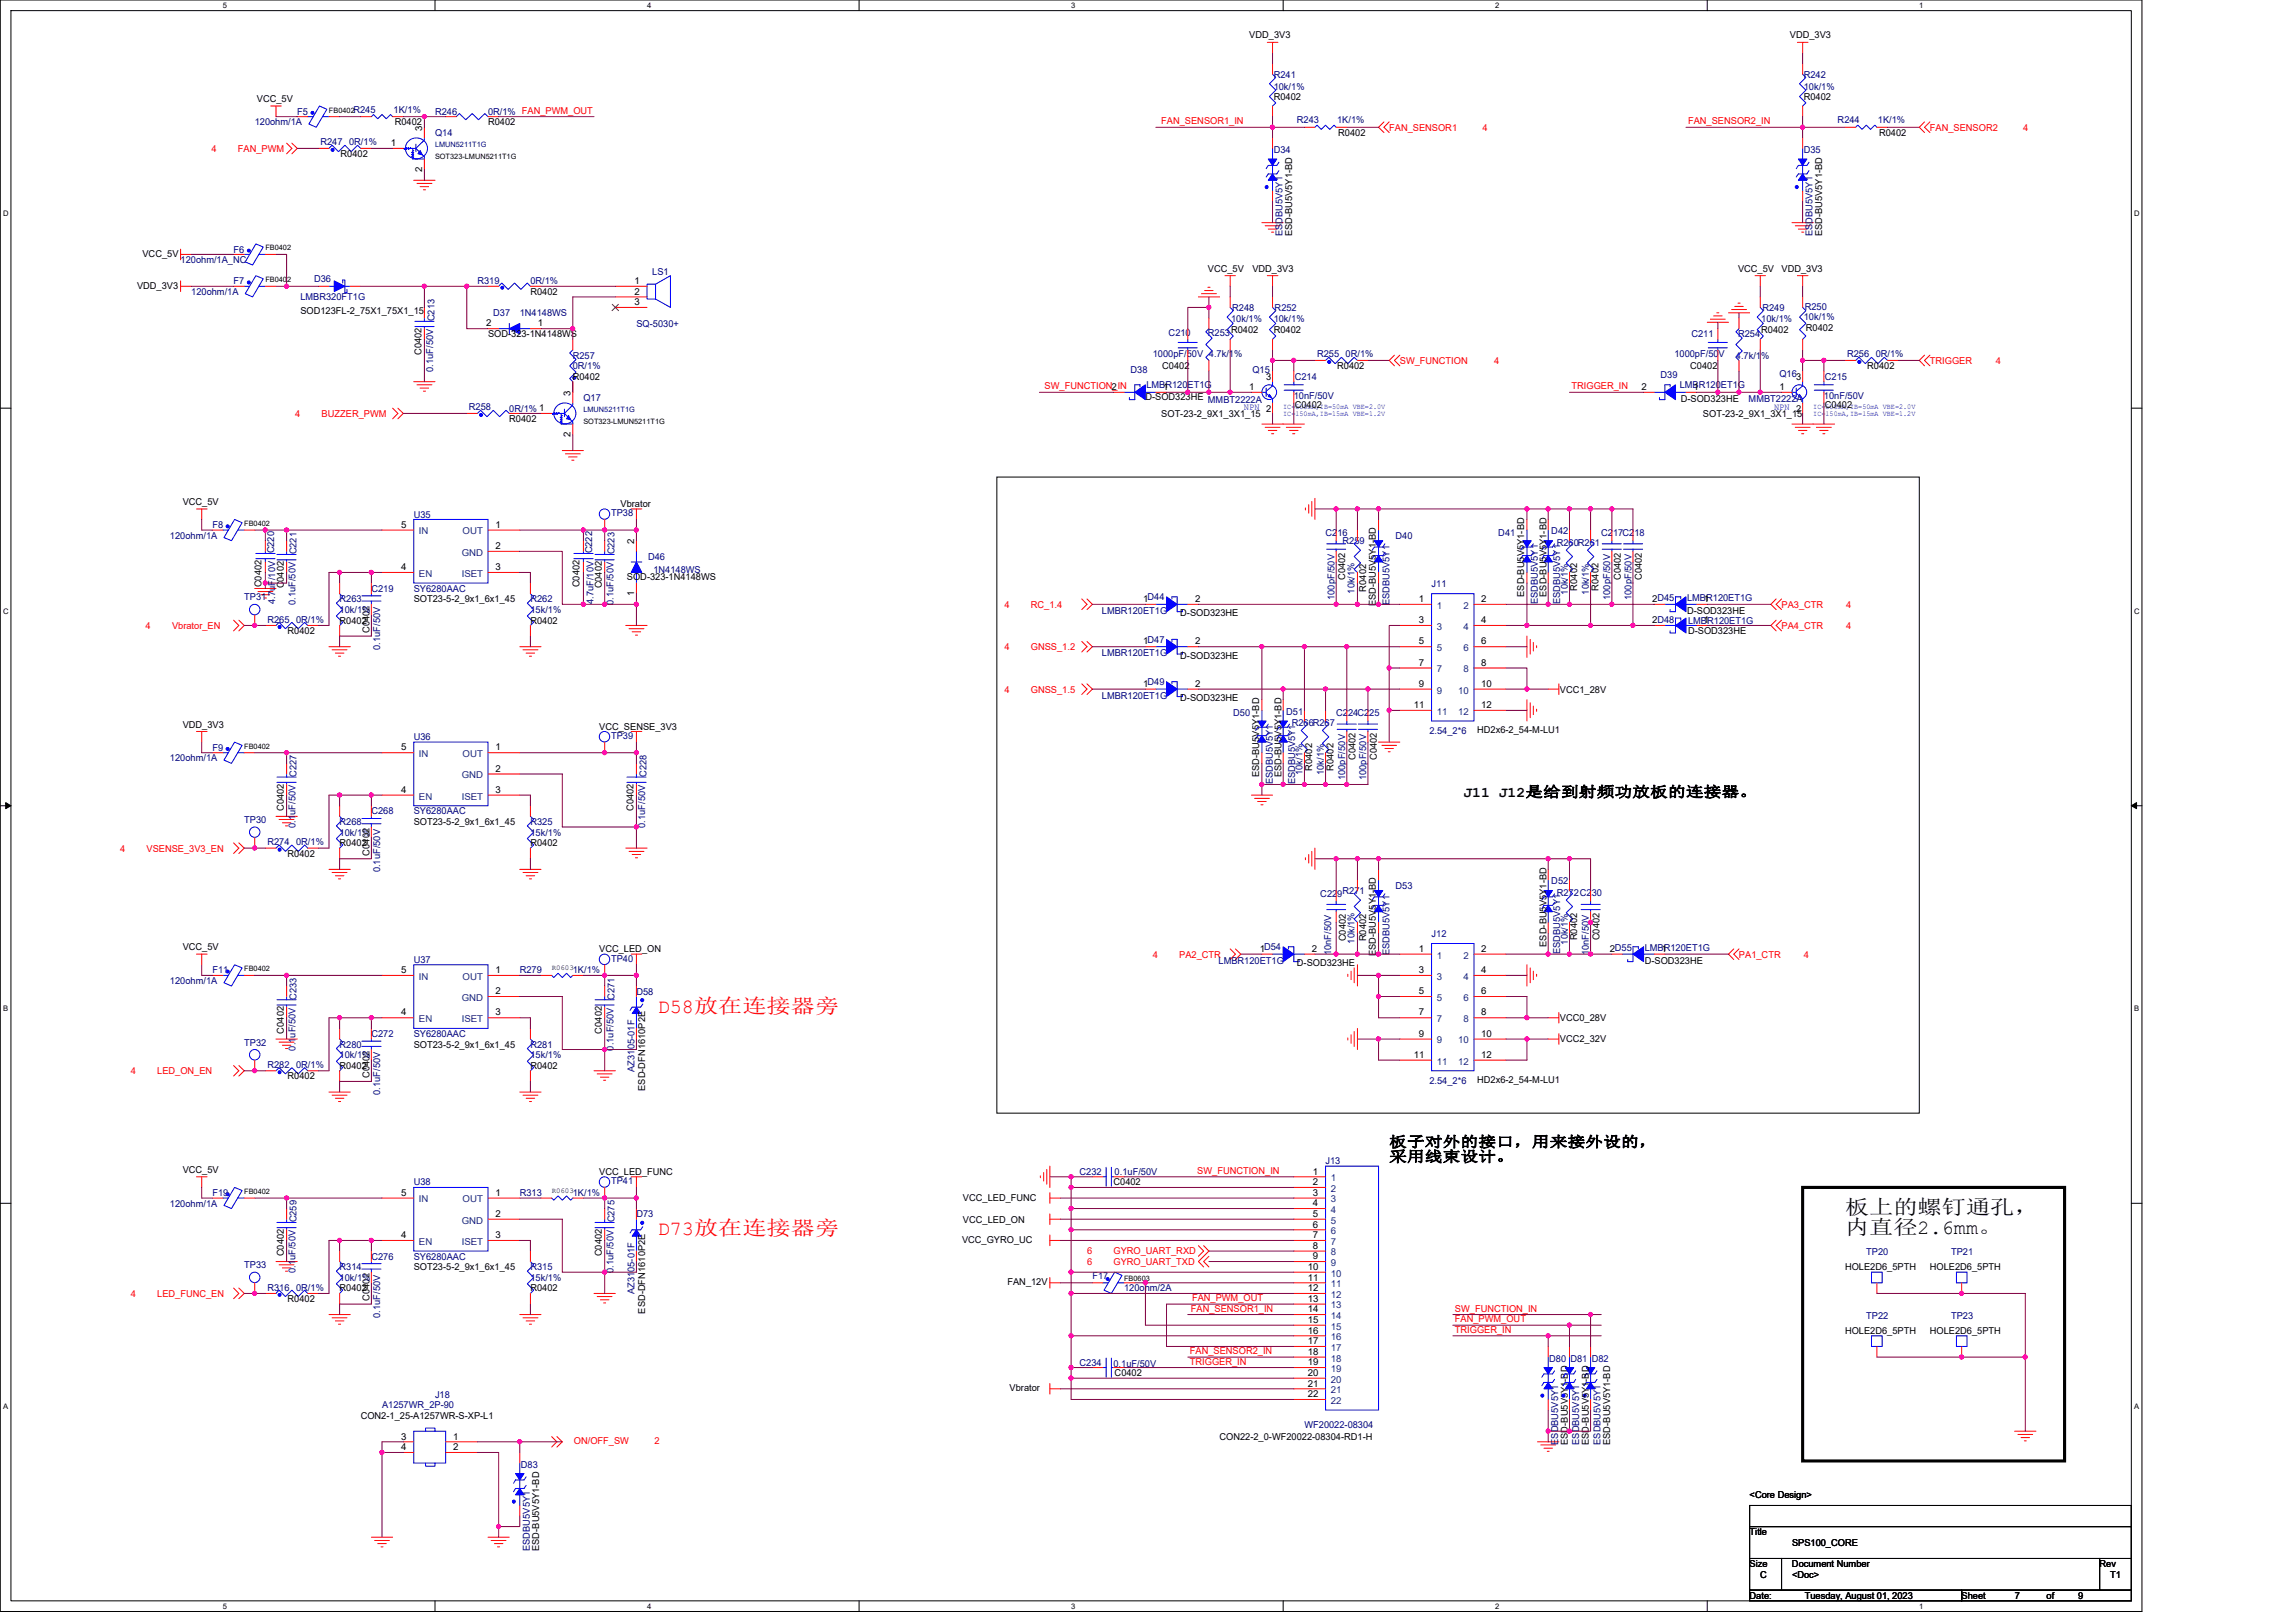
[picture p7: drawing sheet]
<svg xmlns="http://www.w3.org/2000/svg" width="297mm" height="210mm" viewBox="0 0 297 210" stroke-linecap="round" stroke-linejoin="round" font-family="sans-serif">
<defs><g id="words">
<g font-size="2.6" fill="#f00">
<text x="85.1" y="131">D58放在连接器旁</text>
<text x="85.1" y="159.8">D73放在连接器旁</text>
</g>
<g font-size="2.6">
<text x="238.7" y="157.1">板上的螺钉通孔，</text>
<text x="238.7" y="159.7">内直径2.6mm。</text>
</g>
<g font-size="1.9">
<text x="189.3" y="103.1">J11 J12是给到射频功放板的连接器。</text>
<text x="179.7" y="148.4">板子对外的接口，用来接外设的，</text>
<text x="179.7" y="150.3">采用线束设计。</text>
</g>
<g font-size="1.2">
<text x="161.6" y="5">VDD_3V3</text>
<text x="231.6" y="5">VDD_3V3</text>
<text x="33.2" y="13.2">VCC_5V</text>
<text x="51.1" y="16.2">R0402</text>
<text x="54.6" y="16.9" transform="rotate(-90 54.6 16.9)">3</text>
<text x="63.1" y="16.2">R0402</text>
<text x="164.8" y="12.9">R0402</text>
<text x="173.1" y="17.6">R0402</text>
<text x="233.4" y="12.9">R0402</text>
<text x="243.1" y="17.6">R0402</text>
<text x="44.1" y="20.3">R0402</text>
<text x="50.5" y="18.9">1</text>
<text x="54.6" y="22.2" transform="rotate(-90 54.6 22.2)">2</text>
<text x="18.4" y="33.2">VCC_5V</text>
<text x="156.3" y="35.1">VCC_5V</text>
<text x="162" y="35.1">VDD_3V3</text>
<text x="167.1" y="30.6" transform="rotate(-90 167.1 30.6)">ESD-BU5V5Y1-BD</text>
<text x="224.9" y="35.1">VCC_5V</text>
<text x="230.5" y="35.1">VDD_3V3</text>
<text x="235.7" y="30.6" transform="rotate(-90 235.7 30.6)">ESD-BU5V5Y1-BD</text>
<text x="17.7" y="37.3">VDD_3V3</text>
<text x="38.9" y="40.6">SOD123FL-2_75X1_75X1_15</text>
<text x="68.6" y="38.2">R0402</text>
<text x="82.1" y="36.7">1</text>
<text x="82.1" y="38.1">2</text>
<text x="82.1" y="39.5">3</text>
<text x="54.5" y="46" transform="rotate(-90 54.5 46)">C0402</text>
<text x="62.9" y="42.2">2</text>
<text x="63.1" y="43.6">SOD-323-1N4148WS</text>
<text x="69.6" y="42.2">1</text>
<text x="150.4" y="47.8">C0402</text>
<text x="159.3" y="43.1">R0402</text>
<text x="164.8" y="43.1">R0402</text>
<text x="173" y="47.8">R0402</text>
<text x="218.7" y="47.8">C0402</text>
<text x="227.9" y="43.1">R0402</text>
<text x="233.6" y="42.8">R0402</text>
<text x="241.6" y="47.8">R0402</text>
<text x="73.8" y="51.2" transform="rotate(-90 73.8 51.2)">3</text>
<text x="74.1" y="49.1">R0402</text>
<text x="143.8" y="50.5">2</text>
<text x="148.2" y="51.7">D-SOD323HE</text>
<text x="150.2" y="53.9">SOT-23-2_9X1_3X1_15</text>
<text x="150.5" y="50.5">1</text>
<text x="161.6" y="50.5">1</text>
<text x="163.8" y="49.1">3</text>
<text x="167.5" y="52.8">C0402</text>
<text x="212.4" y="50.5">2</text>
<text x="217.4" y="52">D-SOD323HE</text>
<text x="219.1" y="50.5">1</text>
<text x="220.3" y="53.9">SOT-23-2_9X1_3X1_15</text>
<text x="230.2" y="50.5">1</text>
<text x="232.4" y="49.1">3</text>
<text x="236.1" y="52.8">C0402</text>
<text x="65.9" y="54.6">R0402</text>
<text x="73.8" y="56.5" transform="rotate(-90 73.8 56.5)">2</text>
<text x="23.6" y="65.3">VCC_5V</text>
<text x="80.3" y="65.6">Vbrator</text>
<text x="51.9" y="68.3">5</text>
<text x="64.1" y="71">2</text>
<text x="64.1" y="68.3">1</text>
<text x="82" y="70.4" transform="rotate(-90 82 70.4)">2</text>
<text x="33.8" y="76" transform="rotate(-90 33.8 76)">C0402</text>
<text x="36.7" y="76.1" transform="rotate(-90 36.7 76.1)">C0402</text>
<text x="51.9" y="73.8">4</text>
<text x="53.5" y="77.9">SOT23-5-2_9x1_6x1_45</text>
<text x="64.1" y="73.8">3</text>
<text x="75" y="76" transform="rotate(-90 75 76)">C0402</text>
<text x="77.9" y="76.1" transform="rotate(-90 77.9 76.1)">C0402</text>
<text x="81.1" y="75.1">SOD-323-1N4148WS</text>
<text x="82" y="77.1" transform="rotate(-90 82 77.1)">1</text>
<text x="147.9" y="77.9">1D44</text>
<text x="154.6" y="77.9">2</text>
<text x="174" y="75" transform="rotate(-90 174 75)">C0402</text>
<text x="176.8" y="76.5" transform="rotate(-90 176.8 76.5)">R0402</text>
<text x="183.6" y="77.9">1</text>
<text x="191.6" y="77.9">2</text>
<text x="197.2" y="77.2" transform="rotate(-90 197.2 77.2)">ESD-BU5V5Y1-BD</text>
<text x="200.1" y="77.2" transform="rotate(-90 200.1 77.2)">ESD-BU5V5Y1-BD</text>
<text x="204" y="76.4" transform="rotate(-90 204 76.4)">R0402</text>
<text x="206.8" y="76.4" transform="rotate(-90 206.8 76.4)">R0402</text>
<text x="209.7" y="75" transform="rotate(-90 209.7 75)">C0402</text>
<text x="212.4" y="75" transform="rotate(-90 212.4 75)">C0402</text>
<text x="213.8" y="77.9">2D45</text>
<text x="220.4" y="77.9">1</text>
<text x="37.2" y="82">R0402</text>
<text x="43.9" y="80.7">R0402</text>
<text x="47.8" y="81.9" transform="rotate(-90 47.8 81.9)">C0402</text>
<text x="68.6" y="80.7">R0402</text>
<text x="147.9" y="83.4">1D47</text>
<text x="152.7" y="79.7">D-SOD323HE</text>
<text x="154.6" y="83.4">2</text>
<text x="178" y="78.5" transform="rotate(-90 178 78.5)">ESD-BU5V5Y1-BD</text>
<text x="183.6" y="80.6">3</text>
<text x="183.6" y="83.4">5</text>
<text x="191.6" y="80.6">4</text>
<text x="191.6" y="83.4">6</text>
<text x="213.8" y="80.6">2D48</text>
<text x="218.3" y="79.4">D-SOD323HE</text>
<text x="218.4" y="82">D-SOD323HE</text>
<text x="220.4" y="80.6">1</text>
<text x="147.9" y="88.9">1D49</text>
<text x="152.7" y="85.2">D-SOD323HE</text>
<text x="154.6" y="88.9">2</text>
<text x="183.6" y="86.1">7</text>
<text x="183.6" y="88.9">9</text>
<text x="191.6" y="86.1">8</text>
<text x="191.6" y="88.9">10</text>
<text x="201.8" y="89.6">VCC1_28V</text>
<text x="23.6" y="94.1">VDD_3V3</text>
<text x="77.5" y="94.4">VCC_SENSE_3V3</text>
<text x="152.7" y="90.7">D-SOD323HE</text>
<text x="182.9" y="91.6">11</text>
<text x="191.1" y="94.8">HD2x6-2_54-M-LU1</text>
<text x="191.6" y="91.6">12</text>
<text x="51.9" y="97.1">5</text>
<text x="64.1" y="99.8">2</text>
<text x="64.1" y="97.1">1</text>
<text x="162.9" y="100.5" transform="rotate(-90 162.9 100.5)">ESD-BU5V5Y1-BD</text>
<text x="165.8" y="100.5" transform="rotate(-90 165.8 100.5)">ESD-BU5V5Y1-BD</text>
<text x="169.8" y="99.7" transform="rotate(-90 169.8 99.7)">R0402</text>
<text x="172.5" y="99.7" transform="rotate(-90 172.5 99.7)">R0402</text>
<text x="175.4" y="98.3" transform="rotate(-90 175.4 98.3)">C0402</text>
<text x="178.1" y="98.3" transform="rotate(-90 178.1 98.3)">C0402</text>
<text x="36.7" y="104.9" transform="rotate(-90 36.7 104.9)">C0402</text>
<text x="51.9" y="102.6">4</text>
<text x="53.5" y="106.7">SOT23-5-2_9x1_6x1_45</text>
<text x="64.1" y="102.6">3</text>
<text x="82" y="104.9" transform="rotate(-90 82 104.9)">C0402</text>
<text x="37.2" y="110.8">R0402</text>
<text x="43.9" y="109.5">R0402</text>
<text x="47.8" y="110.7" transform="rotate(-90 47.8 110.7)">C0402</text>
<text x="68.6" y="109.5">R0402</text>
<text x="23.6" y="122.9">VCC_5V</text>
<text x="51.9" y="125.9">5</text>
<text x="64.1" y="125.9">1</text>
<text x="77.5" y="123.2">VCC_LED_ON</text>
<text x="163" y="123.1">1D54</text>
<text x="167.8" y="125">D-SOD323HE</text>
<text x="169.7" y="123.1">2</text>
<text x="174.1" y="121.8" transform="rotate(-90 174.1 121.8)">C0402</text>
<text x="176.8" y="121.8" transform="rotate(-90 176.8 121.8)">R0402</text>
<text x="178" y="123.7" transform="rotate(-90 178 123.7)">ESD-BU5V5Y1-BD</text>
<text x="183.6" y="123.1">1</text>
<text x="183.6" y="125.9">3</text>
<text x="191.6" y="123.1">2</text>
<text x="191.6" y="125.9">4</text>
<text x="200.1" y="122.5" transform="rotate(-90 200.1 122.5)">ESD-BU5V5Y1-BD</text>
<text x="204" y="121.7" transform="rotate(-90 204 121.7)">R0402</text>
<text x="206.9" y="121.7" transform="rotate(-90 206.9 121.7)">C0402</text>
<text x="208.3" y="123.1">2D55</text>
<text x="212.8" y="124.7">D-SOD323HE</text>
<text x="215" y="123.1">1</text>
<text x="51.9" y="131.4">4</text>
<text x="64.1" y="128.6">2</text>
<text x="64.1" y="131.4">3</text>
<text x="183.6" y="128.6">5</text>
<text x="183.6" y="131.4">7</text>
<text x="191.6" y="128.6">6</text>
<text x="191.6" y="131.4">8</text>
<text x="36.7" y="133.7" transform="rotate(-90 36.7 133.7)">C0402</text>
<text x="53.5" y="135.6">SOT23-5-2_9x1_6x1_45</text>
<text x="77.9" y="133.7" transform="rotate(-90 77.9 133.7)">C0402</text>
<text x="182.9" y="136.9">11</text>
<text x="183.6" y="134.1">9</text>
<text x="191.6" y="134.1">10</text>
<text x="191.6" y="136.9">12</text>
<text x="201.8" y="132.1">VCC0_28V</text>
<text x="201.8" y="134.9">VCC2_32V</text>
<text x="37.2" y="139.7">R0402</text>
<text x="43.9" y="138.3">R0402</text>
<text x="47.8" y="139.5" transform="rotate(-90 47.8 139.5)">C0402</text>
<text x="68.6" y="138.3">R0402</text>
<text x="83.5" y="141.1" transform="rotate(-90 83.5 141.1)">ESD-DFN1610P2E</text>
<text x="191.1" y="140.1">HD2x6-2_54-M-LU1</text>
<text x="23.6" y="151.7">VCC_5V</text>
<text x="51.9" y="154.7">5</text>
<text x="64.1" y="154.7">1</text>
<text x="77.5" y="152">VCC_LED_FUNC</text>
<text x="124.6" y="155.4">VCC_LED_FUNC</text>
<text x="144.1" y="153.4">C0402</text>
<text x="169.9" y="152">1</text>
<text x="169.9" y="153.3">2</text>
<text x="169.9" y="154.7">3</text>
<text x="51.9" y="160.2">4</text>
<text x="64.1" y="157.4">2</text>
<text x="64.1" y="160.2">3</text>
<text x="124.5" y="160.8">VCC_GYRO_UC</text>
<text x="124.6" y="158.2">VCC_LED_ON</text>
<text x="169.9" y="156.1">4</text>
<text x="169.9" y="157.4">5</text>
<text x="169.9" y="158.8">6</text>
<text x="169.9" y="160.2">7</text>
<text x="169.9" y="161.6">8</text>
<text x="36.7" y="162.5" transform="rotate(-90 36.7 162.5)">C0402</text>
<text x="43.9" y="167.1">R0402</text>
<text x="53.5" y="164.3">SOT23-5-2_9x1_6x1_45</text>
<text x="68.6" y="167.1">R0402</text>
<text x="77.9" y="162.5" transform="rotate(-90 77.9 162.5)">C0402</text>
<text x="130.3" y="166.3">FAN_12V</text>
<text x="169.2" y="164.3">10</text>
<text x="169.2" y="165.7">11</text>
<text x="169.2" y="167">12</text>
<text x="169.9" y="162.9">9</text>
<text x="238.7" y="164.3">HOLE2D6_5PTH</text>
<text x="249.7" y="164.3">HOLE2D6_5PTH</text>
<text x="37.2" y="168.5">R0402</text>
<text x="47.8" y="168.3" transform="rotate(-90 47.8 168.3)">C0402</text>
<text x="83.5" y="169.9" transform="rotate(-90 83.5 169.9)">ESD-DFN1610P2E</text>
<text x="169.2" y="168.4">13</text>
<text x="169.2" y="169.8">14</text>
<text x="169.2" y="171.2">15</text>
<text x="169.2" y="172.5">16</text>
<text x="169.2" y="173.9">17</text>
<text x="238.7" y="172.6">HOLE2D6_5PTH</text>
<text x="249.7" y="172.6">HOLE2D6_5PTH</text>
<text x="130.6" y="180">Vbrator</text>
<text x="144.2" y="178.1">C0402</text>
<text x="169.2" y="175.3">18</text>
<text x="169.2" y="176.6">19</text>
<text x="169.2" y="178">20</text>
<text x="169.2" y="179.4">21</text>
<text x="46.7" y="183.6">CON2-1_25-A1257WR-S-XP-L1</text>
<text x="169.2" y="180.8">22</text>
<text x="51.9" y="186.2">3</text>
<text x="51.9" y="187.6">4</text>
<text x="58.6" y="186.2">1</text>
<text x="58.6" y="187.6">2</text>
<text x="157.8" y="186.3">CON22-2_0-WF20022-08304-RD1-H</text>
<text x="202.8" y="186.9" transform="rotate(-90 202.8 186.9)">ESD-BU5V5Y1-BD</text>
<text x="205.5" y="186.9" transform="rotate(-90 205.5 186.9)">ESD-BU5V5Y1-BD</text>
<text x="208.3" y="186.9" transform="rotate(-90 208.3 186.9)">ESD-BU5V5Y1-BD</text>
<text x="226.4" y="193.8">&lt;Core Design&gt;</text>
<text x="69.8" y="200.7" transform="rotate(-90 69.8 200.7)">ESD-BU5V5Y1-BD</text>
<text x="226.4" y="198.6">Title</text>
<text x="226.4" y="202.8">Size</text>
<text x="231.8" y="202.8">Document Number</text>
<text x="231.8" y="200">SPS100_CORE</text>
<text x="271.6" y="202.8">Rev</text>
<text x="226.4" y="206.9">Date:</text>
<text x="227.7" y="204.1">C</text>
<text x="231.8" y="204.1">&lt;Doc&gt;</text>
<text x="233.5" y="206.9">Tuesday, August 01, 2023</text>
<text x="253.8" y="206.9">Sheet</text>
<text x="260.6" y="206.9">7</text>
<text x="264.8" y="206.9">of</text>
<text x="268.9" y="206.9">9</text>
<text x="273" y="204.1">T1</text>
</g>
<g font-size="1.2" fill="#000080">
<text x="164.8" y="10">R241</text>
<text x="164.8" y="11.7">10k/1%</text>
<text x="233.4" y="10">R242</text>
<text x="233.4" y="11.7">10k/1%</text>
<text x="33" y="16.2">120ohm/1A</text>
<text x="38.5" y="14.8">F5</text>
<text x="45.7" y="14.6">R245</text>
<text x="50.9" y="14.6">1K/1%</text>
<text x="56.3" y="17.6">Q14</text>
<text x="56.3" y="14.8">R246</text>
<text x="63.1" y="14.8">0R/1% FAN_PWM_OUT</text>
<text x="167.8" y="15.9">R243</text>
<text x="173" y="15.9">1K/1%</text>
<text x="237.7" y="15.9">R244</text>
<text x="242.9" y="15.9">1K/1%</text>
<text x="41.5" y="18.8">R247 0R/1%</text>
<text x="164.8" y="19.8">D34</text>
<text x="233.4" y="19.8">D35</text>
<text x="23.4" y="34">120ohm/1A_NC</text>
<text x="30.2" y="32.7">F6</text>
<text x="84.4" y="35.6">LS1</text>
<text x="165.9" y="30.6" transform="rotate(-90 165.9 30.6)">ESDBU5V5Y1</text>
<text x="234.5" y="30.6" transform="rotate(-90 234.5 30.6)">ESDBU5V5Y1</text>
<text x="24.7" y="38.2">120ohm/1A</text>
<text x="30.2" y="36.8">F7</text>
<text x="38.9" y="38.8">LMBR320FT1G</text>
<text x="40.6" y="36.5">D36</text>
<text x="56.2" y="41.6" transform="rotate(-90 56.2 41.6)">C213</text>
<text x="61.8" y="36.8">R319</text>
<text x="63.8" y="40.9">D37</text>
<text x="67.2" y="40.9">1N4148WS</text>
<text x="68.6" y="36.8">0R/1%</text>
<text x="159.3" y="41.7">10k/1%</text>
<text x="159.4" y="40.2">R248</text>
<text x="164.8" y="41.7">10k/1%</text>
<text x="164.9" y="40.2">R252</text>
<text x="227.9" y="41.7">10k/1%</text>
<text x="228" y="40.2">R249</text>
<text x="233.4" y="41.4">10k/1%</text>
<text x="233.5" y="40.1">R250</text>
<text x="74.1" y="46.4">R257</text>
<text x="74.1" y="47.8">0R/1%</text>
<text x="82.3" y="42.3">SQ-5030+</text>
<text x="149.1" y="46.2">1000pF/50V 4.7k/1%</text>
<text x="151.2" y="43.5">C210</text>
<text x="156.3" y="43.5">R253</text>
<text x="170.4" y="46.2">R255 0R/1%</text>
<text x="216.6" y="46.2">1000pF/50V</text>
<text x="218.8" y="43.6">C211</text>
<text x="224.6" y="46.4">4.7k/1%</text>
<text x="224.9" y="43.6">R254</text>
<text x="239" y="46.2">R256 0R/1%</text>
<text x="56" y="48.2" transform="rotate(-90 56 48.2)">0.1uF/50V</text>
<text x="60.7" y="53.1">R258</text>
<text x="65.9" y="53.3">0R/1% 1</text>
<text x="75.5" y="51.9">Q17</text>
<text x="146.3" y="48.3">D38</text>
<text x="148.3" y="50.2">LMBR120ET1G</text>
<text x="156.3" y="52.2">MMBT2222A</text>
<text x="162" y="48.3">Q15</text>
<text x="167.4" y="51.6">10nF/50V</text>
<text x="167.5" y="49.1">C214</text>
<text x="214.8" y="48.9">D39</text>
<text x="217.3" y="50.2">LMBR120ET1G</text>
<text x="226.2" y="52">MMBT2222A</text>
<text x="230.2" y="48.7">Q16</text>
<text x="236" y="51.6">10nF/50V</text>
<text x="236.1" y="49.1">C215</text>
<text x="22" y="69.7">120ohm/1A</text>
<text x="27.5" y="68.3">F8</text>
<text x="35.5" y="71.6" transform="rotate(-90 35.5 71.6)">C220</text>
<text x="38.4" y="71.7" transform="rotate(-90 38.4 71.7)">C221</text>
<text x="53.5" y="67">U35</text>
<text x="76.6" y="71.6" transform="rotate(-90 76.6 71.6)">C222</text>
<text x="79.1" y="66.8">TP38</text>
<text x="79.5" y="71.7" transform="rotate(-90 79.5 71.7)">C223</text>
<text x="171.5" y="69.3">C216</text>
<text x="173.7" y="70.4">R259</text>
<text x="180.5" y="69.7">D40</text>
<text x="193.8" y="69.3">D41</text>
<text x="200.7" y="69.2">D42</text>
<text x="201.4" y="70.7">R260R261</text>
<text x="207.2" y="69.3">C217C218</text>
<text x="31.6" y="77.7">TP31</text>
<text x="43.9" y="77.9">R263</text>
<text x="48" y="76.6">C219</text>
<text x="53.5" y="76.6">SY6280AAC</text>
<text x="68.6" y="77.9">R262</text>
<text x="83.8" y="72.5">D46</text>
<text x="84.5" y="74.1">1N4148WS</text>
<text x="172.6" y="77.6" transform="rotate(-90 172.6 77.6)">100pF/50V</text>
<text x="175.2" y="76.8" transform="rotate(-90 175.2 76.8)">10k/1%</text>
<text x="185.2" y="76">J11</text>
<text x="202.8" y="76.9" transform="rotate(-90 202.8 76.9)">10k/1%</text>
<text x="205.5" y="76.9" transform="rotate(-90 205.5 76.9)">10k/1%</text>
<text x="208.3" y="77.6" transform="rotate(-90 208.3 77.6)">100pF/50V</text>
<text x="211" y="77.6" transform="rotate(-90 211 77.6)">100pF/50V</text>
<text x="218.3" y="77.8">LMBR120ET1G</text>
<text x="34.6" y="80.5">R265 0R/1%</text>
<text x="35.6" y="78.2" transform="rotate(-90 35.6 78.2)">4.7uF/10V</text>
<text x="38.2" y="78.3" transform="rotate(-90 38.2 78.3)">0.1uF/50V</text>
<text x="43.9" y="79.3">10k/1%</text>
<text x="68.6" y="79.3">15k/1%</text>
<text x="76.8" y="78.2" transform="rotate(-90 76.8 78.2)">4.7uF/10V</text>
<text x="79.4" y="78.3" transform="rotate(-90 79.4 78.3)">0.1uF/50V</text>
<text x="142.6" y="79.4">LMBR120ET1G</text>
<text x="179.8" y="78.3" transform="rotate(-90 179.8 78.3)">ESDBU5V5Y1</text>
<text x="199" y="78.2" transform="rotate(-90 199 78.2)">ESDBU5V5Y1</text>
<text x="201.8" y="78.2" transform="rotate(-90 201.8 78.2)">ESDBU5V5Y1</text>
<text x="218.4" y="80.7">LMBR120ET1G</text>
<text x="49.2" y="84.1" transform="rotate(-90 49.2 84.1)">0.1uF/50V</text>
<text x="142.6" y="84.9">LMBR120ET1G</text>
<text x="53.5" y="95.8">U36</text>
<text x="79.1" y="95.6">TP39</text>
<text x="142.6" y="90.4">LMBR120ET1G</text>
<text x="159.6" y="92.6">D50</text>
<text x="166.4" y="92.5">D51</text>
<text x="167.1" y="94">R266R267</text>
<text x="172.9" y="92.6">C224C225</text>
<text x="184.9" y="95">2.54_2*6</text>
<text x="22" y="98.5">120ohm/1A</text>
<text x="27.5" y="97.1">F9</text>
<text x="38.4" y="100.5" transform="rotate(-90 38.4 100.5)">C227</text>
<text x="83.6" y="100.5" transform="rotate(-90 83.6 100.5)">C228</text>
<text x="164.7" y="101.5" transform="rotate(-90 164.7 101.5)">ESDBU5V5Y1</text>
<text x="167.6" y="101.5" transform="rotate(-90 167.6 101.5)">ESDBU5V5Y1</text>
<text x="168.5" y="100.3" transform="rotate(-90 168.5 100.3)">10k/1%</text>
<text x="171.3" y="100.3" transform="rotate(-90 171.3 100.3)">10k/1%</text>
<text x="174" y="100.9" transform="rotate(-90 174 100.9)">100pF/50V</text>
<text x="176.8" y="100.9" transform="rotate(-90 176.8 100.9)">100pF/50V</text>
<text x="31.6" y="106.5">TP30</text>
<text x="38.2" y="107.1" transform="rotate(-90 38.2 107.1)">0.1uF/50V</text>
<text x="43.9" y="106.7">R268</text>
<text x="48" y="105.4">C268</text>
<text x="53.5" y="105.4">SY6280AAC</text>
<text x="68.6" y="106.7">R325</text>
<text x="83.5" y="107.1" transform="rotate(-90 83.5 107.1)">0.1uF/50V</text>
<text x="34.6" y="109.3">R274 0R/1%</text>
<text x="43.9" y="108.1">10k/1%</text>
<text x="49.2" y="112.9" transform="rotate(-90 49.2 112.9)">0.1uF/50V</text>
<text x="68.6" y="108.1">15k/1%</text>
<text x="170.8" y="116.1">C229</text>
<text x="173.7" y="115.7">R271</text>
<text x="180.5" y="115">D53</text>
<text x="200.7" y="114.4">D52</text>
<text x="201.4" y="115.9">R272C230</text>
<text x="27.5" y="125.9">F11</text>
<text x="53.5" y="124.6">U37</text>
<text x="67.2" y="125.9">R279</text>
<text x="74.1" y="125.9">1K/1%</text>
<text x="79.1" y="124.4">TP40</text>
<text x="157.6" y="124.7">LMBR120ET1G</text>
<text x="172.2" y="123.6" transform="rotate(-90 172.2 123.6)">10nF/50V</text>
<text x="175.2" y="122.1" transform="rotate(-90 175.2 122.1)">10k/1%</text>
<text x="179.8" y="123.6" transform="rotate(-90 179.8 123.6)">ESDBU5V5Y1</text>
<text x="185.2" y="121.3">J12</text>
<text x="201.8" y="123.4" transform="rotate(-90 201.8 123.4)">ESDBU5V5Y1</text>
<text x="202.8" y="122.2" transform="rotate(-90 202.8 122.2)">10k/1%</text>
<text x="205.5" y="123.6" transform="rotate(-90 205.5 123.6)">10nF/50V</text>
<text x="212.8" y="123.1">LMBR120ET1G</text>
<text x="22" y="127.3">120ohm/1A</text>
<text x="38.4" y="129.3" transform="rotate(-90 38.4 129.3)">C233</text>
<text x="79.5" y="129.3" transform="rotate(-90 79.5 129.3)">C271</text>
<text x="82.3" y="128.7">D58</text>
<text x="31.6" y="135.3">TP32</text>
<text x="38.2" y="135.9" transform="rotate(-90 38.2 135.9)">0.1uF/50V</text>
<text x="43.9" y="135.6">R280</text>
<text x="43.9" y="136.9">10k/1%</text>
<text x="48" y="134.2">C272</text>
<text x="53.5" y="134.2">SY6280AAC</text>
<text x="68.6" y="135.6">R281</text>
<text x="68.6" y="136.9">15k/1%</text>
<text x="79.4" y="135.9" transform="rotate(-90 79.4 135.9)">0.1uF/50V</text>
<text x="34.6" y="138.2">R282 0R/1%</text>
<text x="49.2" y="141.7" transform="rotate(-90 49.2 141.7)">0.1uF/50V</text>
<text x="82.1" y="138.7" transform="rotate(-90 82.1 138.7)">AZ3105-01F</text>
<text x="184.9" y="140.2">2.54_2*6</text>
<text x="27.5" y="154.7">F19</text>
<text x="53.5" y="153.4">U38</text>
<text x="67.2" y="154.7">R313</text>
<text x="74.1" y="154.7">1K/1%</text>
<text x="79.1" y="153.2">TP41</text>
<text x="139.7" y="152">C232</text>
<text x="144.2" y="152">0.1uF/50V</text>
<text x="171.5" y="150.6">J13</text>
<text x="22" y="156.1">120ohm/1A</text>
<text x="38.4" y="158.2" transform="rotate(-90 38.4 158.2)">C259</text>
<text x="79.5" y="158.2" transform="rotate(-90 79.5 158.2)">C275</text>
<text x="82.3" y="157.5">D73</text>
<text x="31.6" y="164.1">TP33</text>
<text x="34.6" y="167">R316 0R/1%</text>
<text x="38.2" y="164.7" transform="rotate(-90 38.2 164.7)">0.1uF/50V</text>
<text x="43.9" y="164.3">R314</text>
<text x="43.9" y="165.7">10k/1%</text>
<text x="48" y="163">C276</text>
<text x="53.5" y="163">SY6280AAC</text>
<text x="68.6" y="164.3">R315</text>
<text x="68.6" y="165.7">15k/1%</text>
<text x="79.4" y="164.7" transform="rotate(-90 79.4 164.7)">0.1uF/50V</text>
<text x="82.1" y="167.5" transform="rotate(-90 82.1 167.5)">AZ3105-01F</text>
<text x="141.3" y="165.4">F17</text>
<text x="145.4" y="167.1">120ohm/2A</text>
<text x="241.4" y="162.4">TP20</text>
<text x="252.4" y="162.4">TP21</text>
<text x="49.2" y="170.5" transform="rotate(-90 49.2 170.5)">0.1uF/50V</text>
<text x="241.4" y="170.6">TP22</text>
<text x="252.4" y="170.6">TP23</text>
<text x="139.7" y="176.7">C234</text>
<text x="144.1" y="176.8">0.1uF/50V</text>
<text x="200.4" y="176.1">D80</text>
<text x="203.2" y="176.1">D81</text>
<text x="205.9" y="176.1">D82</text>
<text x="49.4" y="182.2">A1257WR_2P-90</text>
<text x="56.3" y="180.8">J18</text>
<text x="168.8" y="184.8">WF20022-08304</text>
<text x="67.4" y="189.9">D83</text>
<text x="201.6" y="186.9" transform="rotate(-90 201.6 186.9)">ESDBU5V5Y1</text>
<text x="204.3" y="186.9" transform="rotate(-90 204.3 186.9)">ESDBU5V5Y1</text>
<text x="207.1" y="186.9" transform="rotate(-90 207.1 186.9)">ESDBU5V5Y1</text>
<text x="68.5" y="200.7" transform="rotate(-90 68.5 200.7)">ESDBU5V5Y1</text>
</g>
<g font-size="1.2" fill="#f00">
<text x="150.2" y="16.1">FAN_SENSOR1_IN</text>
<text x="179.7" y="16.9">FAN_SENSOR1</text>
<text x="191.8" y="16.9">4</text>
<text x="218.4" y="16.1">FAN_SENSOR2_IN</text>
<text x="249.7" y="16.9">FAN_SENSOR2</text>
<text x="261.7" y="16.9">4</text>
<text x="27.3" y="19.6">4</text>
<text x="30.8" y="19.6">FAN_PWM</text>
<text x="181.1" y="47.1">SW_FUNCTION</text>
<text x="193.3" y="47.1">4</text>
<text x="249.7" y="47.1">TRIGGER</text>
<text x="258.2" y="47.1">4</text>
<text x="38.2" y="53.9">4</text>
<text x="41.6" y="53.9">BUZZER_PWM</text>
<text x="135.1" y="50.4">SW_FUNCTION_IN</text>
<text x="203.3" y="50.4">TRIGGER_IN</text>
<text x="18.8" y="81.4">4</text>
<text x="22.3" y="81.4">Vbrator_EN</text>
<text x="129.9" y="78.6">4</text>
<text x="133.4" y="78.6">RC_1.4</text>
<text x="230.5" y="78.6">PA3_CTR</text>
<text x="230.5" y="81.4">PA4_CTR</text>
<text x="238.8" y="78.6">4</text>
<text x="238.8" y="81.4">4</text>
<text x="129.9" y="89.6">4</text>
<text x="129.9" y="84.1">4</text>
<text x="133.4" y="89.6">GNSS_1.5</text>
<text x="133.4" y="84.1">GNSS_1.2</text>
<text x="15.5" y="110.2">4</text>
<text x="19" y="110.2">VSENSE_3V3_EN</text>
<text x="149.1" y="123.9">4</text>
<text x="152.6" y="123.9">PA2_CTR</text>
<text x="225" y="123.9">PA1_CTR</text>
<text x="233.4" y="123.9">4</text>
<text x="16.9" y="139">4</text>
<text x="20.3" y="139">LED_ON_EN</text>
<text x="154.9" y="151.9">SW_FUNCTION_IN</text>
<text x="16.9" y="167.8">4</text>
<text x="20.3" y="167.8">LED_FUNC_EN</text>
<text x="140.6" y="162.3">6</text>
<text x="140.6" y="163.7">6</text>
<text x="144.1" y="162.3">GYRO_UART_RXD</text>
<text x="144.1" y="163.7">GYRO_UART_TXD</text>
<text x="154.1" y="169.7">FAN_SENSOR1_IN</text>
<text x="154.2" y="168.3">FAN_PWM_OUT</text>
<text x="188.2" y="169.7">SW_FUNCTION_IN</text>
<text x="188.2" y="172.4">TRIGGER_IN</text>
<text x="188.2" y="171.1">FAN_PWM_OUT</text>
<text x="153.9" y="175.2">FAN_SENSOR2_IN</text>
<text x="153.9" y="176.6">TRIGGER_IN</text>
<text x="74.2" y="186.8">ON/OFF_SW</text>
<text x="84.7" y="186.8">2</text>
</g>
<g font-size="1.2" fill="#00f">
<text x="160.9" y="53.1">NPN 2</text>
<text x="229.5" y="53.1">NPN 2</text>
</g>
<g font-size="1.2" fill="#004080">
<text x="54.2" y="69.2">IN</text>
<text x="59.7" y="71.9">GND</text>
<text x="59.9" y="69.2">OUT</text>
<text x="54.2" y="74.6">EN</text>
<text x="59.7" y="74.6">ISET</text>
<text x="185.9" y="78.8">1</text>
<text x="185.9" y="81.5">3</text>
<text x="189.3" y="78.8">2</text>
<text x="189.3" y="81.5">4</text>
<text x="185.9" y="84.2">5</text>
<text x="185.9" y="87">7</text>
<text x="185.9" y="89.7">9</text>
<text x="188.7" y="89.7">10</text>
<text x="189.3" y="84.2">6</text>
<text x="189.3" y="87">8</text>
<text x="185.9" y="92.5">11</text>
<text x="188.7" y="92.5">12</text>
<text x="54.2" y="98">IN</text>
<text x="59.7" y="100.7">GND</text>
<text x="59.9" y="98">OUT</text>
<text x="54.2" y="103.4">EN</text>
<text x="59.7" y="103.4">ISET</text>
<text x="185.9" y="124">1</text>
<text x="189.3" y="124">2</text>
<text x="54.2" y="126.8">IN</text>
<text x="59.7" y="129.5">GND</text>
<text x="59.9" y="126.8">OUT</text>
<text x="185.9" y="126.8">3</text>
<text x="185.9" y="129.5">5</text>
<text x="189.3" y="126.8">4</text>
<text x="189.3" y="129.5">6</text>
<text x="54.2" y="132.2">EN</text>
<text x="59.7" y="132.2">ISET</text>
<text x="185.9" y="132.2">7</text>
<text x="185.9" y="135">9</text>
<text x="185.9" y="137.7">11</text>
<text x="188.7" y="135">10</text>
<text x="188.7" y="137.7">12</text>
<text x="189.3" y="132.2">8</text>
<text x="54.2" y="155.6">IN</text>
<text x="59.9" y="155.6">OUT</text>
<text x="172.2" y="152.8">1</text>
<text x="172.2" y="154.2">2</text>
<text x="172.2" y="155.6">3</text>
<text x="54.2" y="161.1">EN</text>
<text x="59.7" y="158.3">GND</text>
<text x="59.7" y="161.1">ISET</text>
<text x="172.2" y="156.9">4</text>
<text x="172.2" y="158.3">5</text>
<text x="172.2" y="159.7">6</text>
<text x="172.2" y="161.1">7</text>
<text x="172.2" y="162.4">8</text>
<text x="172.2" y="163.8">9</text>
<text x="172.2" y="165.2">10</text>
<text x="172.2" y="166.5">11</text>
<text x="172.2" y="167.9">12</text>
<text x="172.2" y="169.3">13</text>
<text x="172.2" y="170.6">14</text>
<text x="172.2" y="172">15</text>
<text x="172.2" y="173.4">16</text>
<text x="172.2" y="174.8">17</text>
<text x="172.2" y="176.1">18</text>
<text x="172.2" y="177.5">19</text>
<text x="172.2" y="178.9">20</text>
<text x="172.2" y="180.3">21</text>
<text x="172.2" y="181.6">22</text>
</g>
<g font-size="1">
<text x="28.8" y="1">5</text>
<text x="83.7" y="1">4</text>
<text x="138.6" y="1">3</text>
<text x="193.4" y="1">2</text>
<text x="248.3" y="1">1</text>
<text x="42.6" y="14.6">FB0402</text>
<text x="56.3" y="20.6">SOT323-LMUN5211T1G</text>
<text x=".4" y="28">D</text>
<text x="276.1" y="28">D</text>
<text x="34.3" y="32.4">FB0402</text>
<text x="34.3" y="36.5">FB0402</text>
<text x="75.5" y="54.9">SOT323-LMUN5211T1G</text>
<text x="31.6" y="68.1">FB0402</text>
<text x=".4" y="79.4">C</text>
<text x="276.1" y="79.4">C</text>
<text x="31.6" y="96.9">FB0402</text>
<text x="31.6" y="125.7">FB0402</text>
<text x="71.4" y="125.6">R0603</text>
<text x=".4" y="130.9">B</text>
<text x="276.1" y="130.9">B</text>
<text x="31.6" y="154.5">FB0402</text>
<text x="71.4" y="154.4">R0603</text>
<text x="145.4" y="165.7">FB0603</text>
<text x=".4" y="182.3">A</text>
<text x="276.1" y="182.3">A</text>
<text x="28.8" y="208.2">5</text>
<text x="83.7" y="208.2">4</text>
<text x="138.6" y="208.2">3</text>
<text x="193.4" y="208.2">2</text>
<text x="248.3" y="208.2">1</text>
</g>
<g font-size="1" fill="#000080">
<text x="56.3" y="19">LMUN5211T1G</text>
<text x="75.5" y="53.3">LMUN5211T1G</text>
</g>
<g font-size="1" fill="#00f">
<text x="166" y="52.9">IC=500mA,IB=50mA VBE=2.0V</text>
<text x="166" y="53.8">IC=150mA,IB=15mA VBE=1.2V</text>
<text x="234.6" y="52.9">IC=500mA,IB=50mA VBE=2.0V</text>
<text x="234.6" y="53.8">IC=150mA,IB=15mA VBE=1.2V</text>
</g>
</g></defs>
<path d="M0 0h277.1v208.5h-277.1zM1.4 1.4h274.3v205.7h-274.3z" fill="none" stroke="#000" stroke-width=".13"/>
<g fill="#fff">
<path d="M28.8 .1h.6v1.1h-.6z"/>
<path d="M28.8 207.3h.6v1.1h-.6z"/>
</g>
<path d="M56.3 0v1.4M56.3 207.1v1.4" fill="none" stroke="#000" stroke-width=".13"/>
<g fill="#fff">
<path d="M83.7 .1h.6v1.1h-.6z"/>
<path d="M83.7 207.3h.6v1.1h-.6z"/>
</g>
<path d="M111.1 0v1.4M111.1 207.1v1.4" fill="none" stroke="#000" stroke-width=".13"/>
<g fill="#fff">
<path d="M138.6 .1h.5v1.1h-.5z"/>
<path d="M138.6 207.3h.5v1.1h-.5z"/>
</g>
<path d="M166 0v1.4M166 207.1v1.4" fill="none" stroke="#000" stroke-width=".13"/>
<g fill="#fff">
<path d="M193.4 .1h.6v1.1h-.6z"/>
<path d="M193.4 207.3h.6v1.1h-.6z"/>
</g>
<path d="M220.9 0v1.4M220.9 207.1v1.4" fill="none" stroke="#000" stroke-width=".13"/>
<g fill="#fff">
<path d="M248.3 .1h.6v1.1h-.6z"/>
<path d="M248.3 207.3h.6v1.1h-.6z"/>
<path d="M.4 27.1h.7v1.1h-.7z"/>
<path d="M276.1 27.1h.7v1.1h-.7z"/>
<path d="M.4 78.5h.7v1.1h-.7z"/>
<path d="M276.1 78.5h.7v1.1h-.7z"/>
</g>
<path d="M0 52.8h1.4M275.7 52.8h1.4" fill="none" stroke="#000" stroke-width=".13"/>
<g fill="#fff">
<path d="M.4 130h.7v1.1h-.7z"/>
<path d="M276.1 130h.7v1.1h-.7z"/>
</g>
<path d="M0 104.2h1.4M275.7 104.2h1.4" fill="none" stroke="#000" stroke-width=".13"/>
<path d="M.7 103.8l.7 .4-.7 .4zM275.7 104.2l.7-.4v.8z" fill="#000" stroke="#000" stroke-width=".13"/>
<g fill="#fff">
<path d="M.4 181.4h.7v1.1h-.7z"/>
<path d="M276.1 181.4h.7v1.1h-.7z"/>
</g>
<path d="M129 61.7h119.3v82.3h-119.3zM0 155.7h1.4M275.7 155.7h1.4M226.4 194.8h49.3v2.7h-49.3zM226.4 197.5h49.3v4.1h-49.3zM226.4 201.6h4.1v4.1h-4.1zM226.4 205.7h27.4v1.4h-27.4zM230.5 201.6h41.1v4.1h-41.1zM253.8 205.7h21.9v1.4h-21.9zM271.6 201.6h4.1v4.1h-4.1z" fill="none" stroke="#000" stroke-width=".13"/>
<path d="M233.2 153.6h33.9v35.4h-33.9z" fill="none" stroke="#000" stroke-width=".4"/>
<g fill="none" stroke="#f00" stroke-width=".13">
<path d="M35 13.7h1.4M35.7 13.7v1.4M37.1 18.5l.7 .7-.7 .7M37.8 18.5l.7 .7-.7 .7M38.5 15.1h1.3M41.2 19.2h1.4M42.6 15.1h1.3M46.7 15.1h1.3M46.7 19.2h1.3M50.8 15.1h1.4M50.8 19.2h1.4M54.9 16.5v1.3"/>
<path d="M57.7 15.1h1.3M63.1 15.1h1.4M164 5.5h1.3M164.6 5.5v1.4M164.6 8.2v1.4M164.6 13.7v1.4M164.6 17.8v1.4M168.8 16.5h1.3M172.9 16.5h1.3M179 15.8l-.7 .7 .7 .6M179.7 15.8l-.7 .7 .7 .6M232.5 5.5h1.4"/>
<path d="M233.2 17.8v1.4M233.2 8.2v1.4M233.2 13.7v1.4M233.2 5.5v1.4M238.7 16.5h1.4M242.8 16.5h1.4M249 15.8l-.7 .7 .7 .6M249.7 15.8l-.7 .7 .7 .6M23.4 37h1.3M23.4 36.3v1.4M23.4 32.9h1.3M23.4 32.2v1.4"/>
<path d="M30.2 37h1.4M30.2 32.9h1.4M34.3 37h1.4M34.3 32.9h1.4M41.2 37h1.4M45.3 37h1.4M53.5 23.3h2.8M54 23.7h1.9M54.4 24.2h1.1M54.8 24.6h.3M54.9 39.8v1.3M54.9 20.6v1.3"/>
<path d="M63.1 37h1.4M68.6 37h1.4M79.6 37h4.1M79.6 38.4h4.1M79.6 39.8h4.1M155 38.4h2.8M155.4 38h2M155.8 37.6h1.1M156.3 37.2h.2M158.5 35.7h1.3M159.1 35.7v1.3M159.1 38.4v1.4"/>
<path d="M163.3 28.8h2.7M163.7 29.2h1.9M164 35.7h1.3M164.1 29.6h1.1M164.5 30h.3M164.6 35.7v1.3M164.6 24.7v1.4M164.6 38.4v1.4M224.4 39.6h1.1M224.8 39.2h.3M227.1 35.7h1.3M227.7 35.7v1.3"/>
<path d="M227.7 38.4v1.4M231.8 28.8h2.8M232.3 29.2h1.9M232.5 35.7h1.4M232.7 29.6h1.1M233.1 30h.3M233.2 35.7v1.3M233.2 38.4v1.4M233.2 24.7v1.4M50.8 52.8l.7 .7-.7 .7M51.5 52.8l.7 .7-.7 .7M53.5 49.4h2.8"/>
<path d="M54 49.8h1.9M54.4 50.2h1.1M54.8 50.6h.3M54.9 42.5v1.4M60.4 53.5h1.4M63.1 42.5h1.4M65.9 53.5h1.3M68.6 42.5h1.4M70 53.5h1.4M72.7 58.3h2.8M73.1 58.7h2M73.6 59.1h1.1"/>
<path d="M74 59.5h.2M74.1 49.4v2.7M74.1 43.9v1.4M74.1 54.9v1.3M144.1 50.8h1.3M149.5 50.8h1.4M153.7 45.3v1.3M153.7 42.5v1.4M156.4 41.1v1.4M156.4 46.6v1.4M159.1 43.9v1.4M161.9 50.8h1.4"/>
<path d="M163.3 54.9h5.5M163.7 55.3h1.9M164.1 55.7h1.1M164.5 56.1h.3M164.6 48v1.4M164.6 52.1v1.4M164.6 43.9v1.4M166.4 55.3h1.9M166.8 55.7h1.1M167.2 56.1h.3M167.4 50.8v1.3M167.4 48v1.4"/>
<path d="M170.1 46.6h1.4M175.6 46.6h1.4M180.4 46l-.7 .6 .7 .7M181.1 46l-.7 .6 .7 .7M212.6 50.8h1.4M218.1 50.8h1.4M220.9 41.7h2.7M221.3 41.3h1.9M221.7 40.9h1.1M222.1 40.5h.3M222.2 45.3v1.3M222.2 42.5v1.4"/>
<path d="M223.6 40.5h2.8M224 40h2M225 41.1v1.4M225 46.6v1.4M227.7 43.9v1.4M230.5 50.8h1.3M231.8 54.9h5.5M232.3 55.3h1.9M232.7 55.7h1.1M233.1 56.1h.3M233.2 48v1.4M233.2 52.1v1.4"/>
<path d="M233.2 43.9v1.4M235 55.3h1.9M235.4 55.7h1.1M235.8 56.1h.3M236 50.8v1.3M236 48v1.4M238.7 46.6h1.4M244.2 46.6h1.4M249 46l-.7 .6 .7 .7M249.7 46l-.7 .6 .7 .7M25.4 65.8h1.4M26.1 65.8v1.4"/>
<path d="M27.5 68.6h1.3M31.6 68.6h1.4M33 76.1h2.7M33 79.6v1.3M33.4 76.5h1.9M33.8 76.9h1.1M34.2 77.4h.3M34.3 70v1.3M34.3 72.7v1.4M37.1 72.7v1.4M37.1 70v1.3M43.9 75.4v1.4"/>
<path d="M48 75.4v1.4M48 78.2v1.4M49.4 74.1h4.1M49.4 68.6h4.1M63.1 68.6h4.1M63.1 71.3h4.1M63.1 74.1h4.1M68.6 75.4v1.4M75.5 70v1.3M75.5 72.7v1.4M78.2 72.7v1.4M78.2 70v1.3"/>
<path d="M78.2 67.2v1.4M81.7 65.8h1.3M82.3 65.8v1.4M82.3 70v1.3M82.3 75.4v1.4M140 77.5l.6 .7-.6 .7M140.6 77.5l.7 .7-.7 .7M148.2 78.2h1.3M153.7 78.2h1.3M168.9 65.7v.3M169.3 65.3v1.1M169.7 64.9v1.9"/>
<path d="M170.1 64.5v2.7M172.9 71.3v1.4M172.9 68.6v1.4M175.6 74.1v1.3M175.6 68.6v1.4M178.3 67.2v1.4M178.3 74.1v1.3M181.1 78.2h4.1M190.7 78.2h4.1M197.5 74.1v1.3M197.5 67.2v1.4M200.3 74.1v1.3"/>
<path d="M200.3 67.2v1.4M203 68.6v1.4M203 74.1v1.3M205.8 68.6v1.4M205.8 74.1v1.3M208.5 71.3v1.4M208.5 68.6v1.4M211.3 71.3v1.4M211.3 68.6v1.4M214 78.2h1.4M219.5 78.2h1.4M229.8 77.5l-.7 .7 .7 .7"/>
<path d="M230.5 77.5l-.7 .7 .7 .7M25.4 94.6h1.4M26.1 94.6v1.4M27.5 97.4h1.3M30.2 80.2l.7 .7-.7 .7M30.9 80.2l.7 .7-.7 .7M31.6 97.4h1.4M34.3 80.9h1.4M37.1 98.8v1.3M39.8 80.9h1.4M42.6 83.7h2.7M43 84.1h1.9"/>
<path d="M43.4 84.5h1.1M43.8 84.9h.3M43.9 80.9v1.4M49.4 97.4h4.1M63.1 97.4h4.1M67.2 83.7h2.8M67.7 84.1h1.9M68.1 84.5h1.1M68.5 84.9h.3M68.6 80.9v1.4M78.2 96v1.4M81 80.9h2.7"/>
<path d="M81.4 81.3h1.9M81.7 94.6h1.3M81.8 81.7h1.1M82.2 82.2h.3M82.3 94.6v1.4M82.3 98.8v1.3M140 88.5l.6 .7-.6 .7M140 83l.6 .7-.6 .6M140.6 88.5l.7 .7-.7 .7M140.6 83l.7 .7-.7 .6M148.2 89.2h1.3M148.2 83.7h1.3"/>
<path d="M153.7 89.2h1.3M153.7 83.7h1.3M163.3 97.4v1.4M163.3 90.5v1.4M166 97.4v1.4M166 90.5v1.4M168.8 91.9v1.4M168.8 97.4v1.4M171.5 91.9v1.4M171.5 97.4v1.4M174.2 94.6v1.4M174.2 91.9v1.4"/>
<path d="M177 94.6v1.4M177 91.9v1.4M178.3 96h2.8M178.8 96.4h1.9M179.2 96.8h1.1M179.6 97.3h.3M181.1 80.9h4.1M181.1 83.7h4.1M181.1 86.4h4.1M181.1 89.2h4.1M181.1 91.9h4.1M190.7 80.9h4.1"/>
<path d="M190.7 83.7h4.1M190.7 86.4h4.1M190.7 89.2h4.1M190.7 91.9h4.1M197.5 90.5v2.8M197.5 82.3v2.7M198 90.9v2M198 82.7v1.9M198.4 91.4v1.1M198.4 83.1v1.1M198.8 91.8v.2M198.8 83.5v.3"/>
<path d="M200.3 89.2h1.4M201.7 88.5v1.4M214 80.9h1.4M219.5 80.9h1.4M229.8 80.2l-.7 .7 .7 .7M230.5 80.2l-.7 .7 .7 .7M30.2 109.1l.7 .6-.7 .7M30.9 109.1l.7 .6-.7 .7M33 108.4v1.3M34.3 109.7h1.4M35.7 105.6h2.8M36.1 106h1.9"/>
<path d="M36.5 106.4h1.1M36.9 106.8h.3M37.1 101.5v1.4M39.8 109.7h1.4M42.6 112.5h2.7M43 112.9h1.9M43.4 113.3h1.1M43.8 113.7h.3M43.9 104.2v1.4M43.9 109.7v1.4M48 104.2v1.4M48 107v1.4"/>
<path d="M49.4 102.9h4.1M63.1 100.1h4.1M63.1 102.9h4.1M67.2 112.5h2.8M67.7 112.9h1.9M68.1 113.3h1.1M68.5 113.7h.3M68.6 104.2v1.4M68.6 109.7v1.4M81 109.7h2.7M81.4 110.2h1.9M81.8 110.6h1.1"/>
<path d="M82.2 111h.3M82.3 101.5v1.4M161.9 102.9h2.7M162.3 103.3h1.9M162.7 103.7h1.1M163.1 104.1h.3M168.9 111v.2M169.3 110.6v1.1M169.7 110.2v1.9M170.1 109.7v2.8M172.9 118v1.3M172.9 115.2v1.4"/>
<path d="M175.6 119.3v1.4M175.6 113.9v1.3M178.3 112.5v1.4M178.3 119.3v1.4M200.3 119.3v1.4M200.3 112.5v1.4M203 113.9v1.3M203 119.3v1.4M205.8 118v1.3M205.8 115.2v1.4M25.4 123.4h1.4M26.1 123.4v1.4"/>
<path d="M27.5 126.2h1.3M30.2 137.9l.7 .6-.7 .7M30.9 137.9l.7 .6-.7 .7M31.6 126.2h1.4M33 137.2v1.3M34.3 138.5h1.4M35.7 134.4h2.8M36.1 134.8h1.9M36.5 135.2h1.1M36.9 135.7h.3M37.1 130.3v1.4M37.1 127.6v1.3"/>
<path d="M39.8 138.5h1.4M43.9 133.1v1.3M43.9 138.5v1.4M48 133.1v1.3M48 135.8v1.4M49.4 131.7h4.1M49.4 126.2h4.1M63.1 126.2h4.1M63.1 128.9h4.1M63.1 131.7h4.1M68.6 133.1v1.3M68.6 138.5v1.4"/>
<path d="M70 126.2h1.4M74.1 126.2h1.4M76.9 138.5h2.7M77.3 138.9h1.9M77.7 139.4h1.1M78.1 139.8h.3M78.2 124.8v1.4M78.2 130.3v1.4M78.2 127.6v1.3M81.7 123.4h1.3M82.3 123.4v1.4M82.3 127.6v1.3"/>
<path d="M82.3 133.1v1.3M159.1 122.8l.7 .6-.7 .7M159.8 122.8l.7 .6-.7 .7M163.3 123.4h1.3M168.8 123.4h1.3M174.4 126v.3M174.4 134.3v.3M174.8 125.6v1.1M174.8 133.9v1.1M175.2 125.2v1.9M175.2 133.5v1.9M175.6 124.8v2.8"/>
<path d="M175.6 133.1v2.7M181.1 123.4h4.1M181.1 126.2h4.1M181.1 128.9h4.1M181.1 131.7h4.1M181.1 134.4h4.1M181.1 137.2h4.1M190.7 123.4h4.1M190.7 126.2h4.1M190.7 128.9h4.1M190.7 131.7h4.1M190.7 134.4h4.1"/>
<path d="M190.7 137.2h4.1M197.5 124.8v2.8M198 125.2v1.9M198.4 125.6v1.1M198.8 126v.3M200.3 131.7h1.4M200.3 134.4h1.4M201.7 131v1.4M201.7 133.7v1.4M208.5 123.4h1.4M214 123.4h1.4M224.3 122.8l-.7 .6 .7 .7"/>
<path d="M225 122.8l-.7 .6 .7 .7M25.4 152.3h1.4M26.1 152.3v1.3M27.5 155h1.3M31.6 155h1.4M37.1 159.1v1.4M37.1 156.4v1.3M42.6 141.3h2.7M43 141.7h1.9M43.4 142.1h1.1M43.8 142.5h.3M49.4 155h4.1"/>
<path d="M63.1 155h4.1M63.1 157.7h4.1M67.2 141.3h2.8M67.7 141.7h1.9M68.1 142.1h1.1M68.5 142.5h.3M70 155h1.4M74.1 155h1.4M78.2 153.6v1.4M78.2 159.1v1.4M78.2 156.4v1.3M81.7 152.3h1.3"/>
<path d="M82.3 152.3v1.3M82.3 156.4v1.3M134.6 152.1v.3M135 151.7v1.1M135.4 151.3v1.9M135.8 155h1.4M135.8 154.3v1.4M135.8 150.9v2.7M135.8 159.8v1.4M135.8 157.7h1.4M135.8 157.1v1.3M141.3 152.3h1.4"/>
<path d="M144.1 152.3h1.3M167.4 152.3h4.1M167.4 153.6h4.1M167.4 155h4.1M167.4 156.4h4.1M167.4 157.7h4.1M167.4 159.1h4.1M30.2 166.6l.7 .7-.7 .7M30.9 166.6l.7 .7-.7 .7M33 166v1.3M34.3 167.3h1.4M35.7 163.2h2.8"/>
<path d="M36.1 163.6h1.9M36.5 164h1.1M36.9 164.5h.3M39.8 167.3h1.4M42.6 170.1h2.7M43 170.5h1.9M43.4 170.9h1.1M43.8 171.3h.3M43.9 161.9v1.3M43.9 167.3v1.4M48 161.9v1.3M48 164.6v1.4"/>
<path d="M49.4 160.5h4.1M63.1 160.5h4.1M67.2 170.1h2.8M67.7 170.5h1.9M68.1 170.9h1.1M68.5 171.3h.3M68.6 161.9v1.3M68.6 167.3v1.4M76.9 167.3h2.7M77.3 167.7h1.9M77.7 168.2h1.1M78.1 168.6h.3"/>
<path d="M82.3 161.9v1.3M135.8 160.5h1.4M135.8 166h1.4M135.8 165.3v1.3M135.8 179.7h1.4M135.8 179v1.4M141.3 166h1.4M141.3 176.9h1.4M144.1 176.9h1.3M145.4 166h1.4M155 161.2l.7 .7-.7 .6M155.7 161.2l.7 .7-1.4 1.3 .7 .7"/>
<path d="M156.4 162.5l-.7 .7 .7 .7M167.4 160.5h4.1M167.4 161.9h4.1M167.4 163.2h4.1M167.4 164.6h4.1M167.4 166h4.1M167.4 167.3h4.1M167.4 168.7h4.1M167.4 170.1h4.1M167.4 171.4h4.1M167.4 172.8h4.1M167.4 174.2h4.1"/>
<path d="M167.4 175.6h4.1M167.4 176.9h4.1M167.4 178.3h4.1M167.4 179.7h4.1M200.3 174.2v1.4M203 174.2v1.4M205.8 174.2v1.4M242.8 166v1.3M242.8 174.2v1.4M253.8 166v1.3M253.8 174.2v1.4M48 198.9h2.8"/>
<path d="M48.5 199.3h1.9M48.9 199.7h1.1M52.2 186.5h1.3M52.2 187.9h1.3M57.7 186.5h4.1M57.7 187.9h4.1M63.1 198.9h2.8M63.5 199.3h2M64 199.7h1.1M67.2 194.8v1.4M67.2 187.9v1.4M71.4 185.9l.6 .6-.6 .7"/>
<path d="M72 185.9l.7 .6-.7 .7M167.4 181.1h4.1M198.9 186.5h2.8M199.3 186.9h1.9M199.7 187.4h1.1M200.2 187.8h.2M200.3 181.1v1.3M203 181.1v1.3M205.8 181.1v1.3M260.6 185.2h2.8M261.1 185.6h1.9M261.5 186h1.1"/>
<path d="M261.9 186.4h.2M49.3 200.1h.2M64.4 200.1h.2"/>
</g>
<g fill="none" stroke="#00f" stroke-width=".13">
<path d="M39.8 15.1h.7M41.3 13.7l1 .4-1.4 2.4-.9-.5zM41.7 15.1h.9M42.6 19.2l.4-.4 .8 .8 .8-.8 .8 .8 .9-.8 .4 .4M48 15.1l.3-.3 .6 .6 .5-.6 .6 .6 .5-.6 .3 .3M52.2 19.2h.1v.1l.3-.2v.2l.2-.2v.2l.3-.2v.1h.3M52.7 18.4a1.39 1.39 0 0 1 2.3-.1 1.39 1.39 0 0 1-.7 2.2 1.38 1.38 0 0 1-1.6-.5 1.38 1.38 0 0 1 0-1.6zM53.4 19.2v.3h.1l-.2 .2h.2l-.2 .3h.2l-.2 .3h.2l-.1 .3h1.5v-.3l-1.1-1.1M53.4 19.2h.4M53.8 18.6v1M54.9 17.8v.3l-1.1 1.1M59 15.1l.4-.4 .9 .8 .8-.8 .8 .8 .8-.8 .4 .4"/>
<path d="M164.6 9.6l.5 .4-.9 .8 .9 .9-.9 .8 .9 .8-.5 .4M164.6 19.2v5.5M170.1 16.5l.3-.3 .5 .5 .6-.5 .5 .5 .6-.5 .3 .3M233.2 19.2v5.5M233.2 9.6l.4 .4-.8 .8 .8 .9-.8 .8 .8 .8-.4 .4M240.1 16.5l.2-.3 .6 .5 .5-.5 .6 .5 .5-.5 .3 .3M31.6 37h.7M31.6 32.9h.7M33.1 35.7l1 .4-1.4 2.3-1-.4zM33.1 31.6l1 .4-1.4 2.3-1-.4zM33.5 37h.8M33.5 32.9h.8"/>
<path d="M42.6 37h.6M44.3 36.6v-.4h.3v1.7h.3v-.5M44.6 37h.7M64.5 37l.4-.4 .8 .8 .9-.8 .8 .8 .8-.8 .4 .4M84.8 36.8l1.9-1.1v4.1l-1.9-1.1v-1.9h-1.1v1.9h1.1M159.1 39.8l.5 .4-.9 .8 .9 .8-.9 .9 .9 .8-.5 .4M164.6 39.8l.5 .4-.9 .8 .9 .8-.9 .9 .9 .8-.5 .4M165.5 21l-.3 .4h-1.1l-.3 .4M165.5 22.1l-.3 .4h-1.1l-.3 .4M227.7 39.8l.4 .4-.8 .8 .8 .8-.8 .9 .8 .8-.4 .4M233.2 39.8l.4 .4-.8 .8 .8 .8-.8 .9 .8 .8-.4 .4M234 21l-.2 .4h-1.1l-.3 .4"/>
<path d="M234 22.1l-.2 .4h-1.1l-.3 .4M53.7 41.6h2.5M53.7 42.2h2.5M54.9 42.2v.3M54.9 41.1v.5M61.8 53.5l.4-.4 .8 .8 .8-.8 .8 .8 .9-.8 .4 .4M64.5 42.5h4.1M65.9 41.8v1.4M71.4 53.5h.1v.1l.3-.2v.2l.2-.2v.2l.3-.2v.1h.3M71.9 52.7a1.39 1.39 0 0 1 2.3-.1 1.39 1.39 0 0 1-.7 2.2 1.38 1.38 0 0 1-1.6-.5 1.38 1.38 0 0 1 0-1.6zM72.6 53.5h.4M73 53.5l1.1 1.1v.3h-1.5l.1-.3h-.2l.2-.3h-.2l.2-.3h-.2l.2-.2h-.1v-.3"/>
<path d="M73 52.9v1M74.1 45.3l-.4 .4 .8 .8-.8 .8 .8 .9-.8 .8 .4 .4M74.1 52.1v.3l-1.1 1.1M145.4 50.8h1.4M147.5 50.1v-.3h-.7v1.9h-.7v-.3M148.2 50.8h1.3M152.4 44.3h2.5M152.4 45h2.5M153.7 45v.3M153.7 43.9v.4M156.4 42.5l-.4 .4 .8 .9-.8 .8 .8 .8-.8 .8 .4 .4M163.3 50.8h.5"/>
<path d="M163.8 50.9l.8 .7v.5M163.8 50.2v1.1M164.6 49.4v.5l-.8 .7M166.1 49.8h2.5M166.1 50.5h2.5M167.4 50.5v.3M167.4 49.4v.4M171.5 46.6l.4-.4 .8 .9 .8-.9 .9 .9 .8-.9 .4 .4M214 50.8h1.4M216.1 50.1v-.3h-.7v1.9h-.7v-.3M216.8 50.8h1.3M221 44.3h2.5"/>
<path d="M221 45h2.5M222.2 45v.3M222.2 43.9v.4M225 42.5l-.4 .4 .8 .9-.8 .8 .8 .8-.8 .8 .4 .4M231.8 50.8h.6M232.4 50.2v1.1M232.4 50.9l.8 .7v.5M233.2 49.4v.5l-.8 .7M234.7 49.8h2.5M234.7 50.5h2.5M236 50.5v.3M236 49.4v.4"/>
<path d="M240.1 46.6l.4-.4 .8 .9 .8-.9 .8 .9 .9-.9 .4 .4M28.8 68.6h.7M30.3 67.2l1 .4-1.4 2.4-.9-.4zM30.8 68.6h.8M33.1 72.3h2.5M33.1 71.6h2.5M34.3 71.3v.3M34.3 72.3v.4M35.8 71.7h2.5M35.8 72.4h2.5M37.1 72.4v.3M37.1 71.3v.4"/>
<path d="M43.9 76.8l.4 .4-.8 .8 .8 .9-.8 .8 .8 .8-.4 .4M46.8 77.8h2.5M46.8 77.1h2.5M48 76.8v.3M48 77.8v.4M53.5 67.2h9.6v8.2h-9.6zM68.6 76.8l.4 .4-.8 .8 .8 .9-.8 .8 .8 .8-.4 .4M74.2 72.3h2.5M74.2 71.6h2.5M75.5 71.3v.3M75.5 72.3v.4M77 71.7h2.5"/>
<path d="M77 72.4h2.5M78.2 72.4v.3M78.2 71.3v.4M81.7 72.7h1.3M82.3 71.3v4.1M149.5 78.2h1.4M151.6 77.5v-.3h.7v1.9h.7v-.2M152.3 78.2h1.4M171.6 70.4h2.5M171.6 71.1h2.5M172.9 71.1v.2M172.9 70v.4"/>
<path d="M175.6 70l-.4 .4 .8 .8-.8 .8 .8 .8-.8 .9 .4 .4M178.3 68.6v5.5M179.2 70.4l-.3 .4h-1.1l-.3 .4M179.2 71.5l-.3 .4h-1.1l-.3 .4M185.2 76.8h5.5v16.5h-5.5zM197.5 68.6v5.5M198.4 71.5l-.3 .4h-1.1l-.3 .4M198.4 70.4l-.3 .4h-1.1l-.3 .4M200.3 68.6v5.5M201.1 71.5l-.3 .4h-1.1l-.2 .4M201.1 70.4l-.3 .4h-1.1l-.2 .4M203 70l.5 .4-.9 .8 .9 .8-.9 .8 .9 .9-.5 .4"/>
<path d="M205.8 70l.4 .4-.8 .8 .8 .8-.8 .8 .8 .9-.4 .4M207.3 70.4h2.5M207.3 71.1h2.5M208.5 71.1v.2M208.5 70v.4M210 70.4h2.5M210 71.1h2.5M211.3 71.1v.2M211.3 70v.4M215.4 78.2h1.4M217.4 77.5v-.3h-.6v1.9h-.7v-.2M218.1 78.2h1.4"/>
<path d="M28.8 97.4h.7M30.3 96l1 .4-1.4 2.4-.9-.5zM30.8 97.4h.8M35.7 80.9l.4-.4 .8 .8 .9-.8 .8 .8 .8-.8 .4 .4M53.5 96h9.6v8.2h-9.6zM149.5 89.2h1.4M149.5 83.7h1.4M151.6 88.5v-.3h.7v1.9h.7v-.2M151.6 83v-.3h.7v1.9h.7v-.3M152.3 89.2h1.4M152.3 83.7h1.4M163.3 91.9v5.5"/>
<path d="M164.1 94.8l-.3 .4h-1.1l-.2 .4M164.1 93.7l-.3 .4h-1.1l-.2 .4M166 91.9v5.5M166.8 94.8l-.2 .4h-1.1l-.3 .4M166.8 93.7l-.2 .4h-1.1l-.3 .4M168.8 93.3l.4 .4-.9 .8 .9 .8-.9 .9 .9 .8-.4 .4M171.5 93.3l.4 .4-.8 .8 .8 .8-.8 .9 .8 .8-.4 .4M173 93.7h2.5M173 94.4h2.5M174.2 94.4v.2M174.2 93.3v.4M175.7 93.7h2.5"/>
<path d="M175.7 94.4h2.5M177 94.4v.2M177 93.3v.4M215.4 80.9h1.4M217.4 80.2v-.2h-.6v1.9h-.7v-.3M218.1 80.9h1.4M35.7 109.7l.4-.4 .8 .9 .9-.9 .8 .9 .8-.9 .4 .4M35.8 100.5h2.5M35.8 101.2h2.5M37.1 101.2v.3M37.1 100.1v.4M43.9 105.6l.4 .4-.8 .8 .8 .9-.8 .8 .8 .8-.4 .4"/>
<path d="M46.8 106.6h2.5M46.8 105.9h2.5M48 105.6v.3M48 106.6v.4M68.6 105.6l.4 .4-.8 .8 .8 .9-.8 .8 .8 .8-.4 .4M81.1 100.5h2.5M81.1 101.2h2.5M82.3 101.2v.3M82.3 100.1v.4M171.6 117h2.5M171.6 117.7h2.5M172.9 117.7v.3"/>
<path d="M172.9 116.6v.4M175.6 115.2l-.4 .4 .8 .9-.8 .8 .8 .8-.8 .8 .4 .4M178.3 113.9v5.4M179.2 115.6l-.3 .4h-1.1l-.3 .5M179.2 116.7l-.3 .4h-1.1l-.3 .5M200.3 113.9v5.4M201.1 116.7l-.3 .4h-1.1l-.2 .5M201.1 115.6l-.3 .4h-1.1l-.2 .5M203 115.2l.5 .4-.9 .9 .9 .8-.9 .8 .9 .8-.5 .4M204.6 117h2.4M204.6 117.7h2.4M205.8 117.7v.3"/>
<path d="M205.8 116.6v.4M28.8 126.2h.7M30.3 124.8l1 .4-1.4 2.4-.9-.5zM30.8 126.2h.8M35.7 138.5l.4-.4 .8 .8 .9-.8 .8 .8 .8-.8 .4 .4M35.8 129.3h2.5M35.8 130h2.5M37.1 130v.3M37.1 128.9v.4M43.9 134.4l.4 .4-.8 .9 .8 .8-.8 .8 .8 .8-.4 .4M46.8 135.4h2.5M46.8 134.7h2.5"/>
<path d="M48 134.4v.3M48 135.4v.4M53.5 124.8h9.6v8.3h-9.6zM68.6 134.4l.4 .4-.8 .9 .8 .8-.8 .8 .8 .8-.4 .4M71.4 126.2l.2 .3 .6-.6 .5 .6 .6-.6 .5 .6 .3-.3M77 129.3h2.5M77 130h2.5M78.2 130v.3M78.2 128.9v.4M82.3 128.9v4.2M83.2 129.9l-.3 .4h-1.1l-.3 .4M164.6 123.4h1.4"/>
<path d="M166.7 122.8v-.3h.7v1.9h.7v-.3M167.4 123.4h1.4M185.2 122.1h5.5v16.4h-5.5zM209.9 123.4h1.4M212 122.8v-.3h-.7v1.9h-.7v-.3M212.6 123.4h1.4M28.8 155h.7M30.3 153.6l1 .4-1.4 2.4-.9-.4zM30.8 155h.8M35.8 158.2h2.5M35.8 158.8h2.5M37.1 158.8v.3"/>
<path d="M37.1 157.7v.5M53.5 153.6h9.6v8.3h-9.6zM71.4 155l.2 .3 .6-.6 .5 .6 .6-.6 .5 .6 .3-.3M77 158.2h2.5M77 158.8h2.5M78.2 158.8v.3M78.2 157.7v.5M82.3 157.7v4.2M83.2 158.7l-.3 .4h-1.1l-.3 .4M142.7 152.3h.4M143.1 151v2.5M143.8 152.3h.3"/>
<path d="M143.8 151v2.5M171.5 150.9h6.8v31.5h-6.8zM35.7 167.3l.4-.4 .8 .8 .9-.8 .8 .8 .8-.8 .4 .4M43.9 163.2l.4 .4-.8 .9 .8 .8-.8 .8 .8 .8-.4 .4M46.8 164.2h2.5M46.8 163.5h2.5M48 163.2v.3M48 164.2v.4M68.6 163.2l.4 .4-.8 .9 .8 .8-.8 .8 .8 .8-.4 .4M142.7 166h.7M142.7 176.9h.4M143.1 175.7v2.5"/>
<path d="M143.8 176.9h.3M143.8 175.7v2.5M144.2 164.6l1 .4-1.4 2.3-1-.4zM144.6 166h.8M200.3 175.6v5.5M201.1 177.4l-.3 .4h-1.1l-.2 .4M201.1 178.5l-.3 .4h-1.1l-.2 .4M203 175.6v5.5M203.9 177.4l-.3 .4h-1.1l-.3 .4M203.9 178.5l-.3 .4h-1.1l-.3 .4M205.8 175.6v5.5M206.6 177.4l-.3 .4h-1.1l-.2 .4"/>
<path d="M206.6 178.5l-.3 .4h-1.1l-.2 .4M242.1 164.6h1.4v1.4h-1.4zM242.1 172.8h1.4v1.4h-1.4zM253.1 164.6h1.4v1.4h-1.4zM253.1 172.8h1.4v1.4h-1.4zM53.5 185.2h4.2v4.1h-4.2zM55.1 185.2v-.4h1.2v.4M55.1 189.3v.4h1.2v-.4M67.2 189.3v5.5M68.1 191.1l-.3 .4h-1.1l-.3 .4M68.1 192.2l-.3 .4h-1.1l-.3 .4"/>
<circle cx="164.2" cy="50.7" r=".95"/>
<circle cx="232.8" cy="50.7" r=".95"/>
<circle cx="33" cy="78.9" r=".68"/>
<circle cx="78.2" cy="66.5" r=".67"/>
<circle cx="78.2" cy="95.3" r=".68"/>
<circle cx="33" cy="107.7" r=".67"/>
<circle cx="33" cy="136.5" r=".68"/>
<circle cx="78.2" cy="124.1" r=".68"/>
<circle cx="78.2" cy="152.9" r=".68"/>
<circle cx="33" cy="165.3" r=".68"/>
</g>
<g fill="#00f" stroke="#00f" stroke-width=".13">
<path d="M199.7 70h1.1l-.5 .8z"/>
<path d="M200.3 71.9l.5 .8h-1.1z"/>
<path d="M162.7 93.3h1.1l-.5 .8z"/>
<path d="M163.3 95.2l.5 .8h-1.1z"/>
<path d="M165.5 93.3h1.1l-.6 .8z"/>
<path d="M166 95.2l.6 .8h-1.1z"/>
<path d="M205.2 176.9h1.1l-.5 .9z"/>
<path d="M205.8 178.9l.5 .8h-1.1z"/>
<path d="M164.1 20.6h1.1l-.6 .8z"/>
<path d="M164.6 22.5l.6 .8h-1.1z"/>
<path d="M178.3 117.1l.6 .9h-1.1z"/>
<path d="M177.8 115.2h1.1l-.6 .8z"/>
<path d="M232.7 20.6h1.1l-.6 .8z"/>
<path d="M233.2 22.5l.6 .8h-1.1z"/>
<path d="M199.7 176.9h1.1l-.5 .9z"/>
<path d="M200.3 178.9l.5 .8h-1.1z"/>
<path d="M66.7 190.6h1.1l-.6 .9z"/>
<path d="M67.2 192.6l.6 .8h-1.1z"/>
<path d="M199.7 115.2h1.1l-.5 .8z"/>
<path d="M200.3 117.1l.5 .9h-1.1z"/>
<path d="M82.3 159.1l.6 .8h-1.1z"/>
<path d="M202.5 176.9h1.1l-.6 .9z"/>
<path d="M203 178.9l.6 .8h-1.1z"/>
<path d="M82.3 130.3l.6 .8h-1.1z"/>
<path d="M178.3 71.9l.6 .8h-1.1z"/>
<path d="M177.8 70h1.1l-.6 .8z"/>
<path d="M197 70h1.1l-.6 .8z"/>
<path d="M197.5 71.9l.6 .8h-1.1z"/>
<path d="M150.9 77.2l1.4 1-1.4 .9z" fill-rule="evenodd"/>
<path d="M42.9 19.3h.3v.2l-.2 .1-.1-.1z" fill-rule="evenodd"/>
<path d="M232.8 51l.3 .4-.4-.1z" fill-rule="evenodd"/>
<path d="M150.9 88.2l1.4 1-1.4 .9z" fill-rule="evenodd"/>
<path d="M29.3 68h.3l.1 .1-.1 .1h-.3z" fill-rule="evenodd"/>
<path d="M82.3 72.7l.7 1.4h-1.3z" fill-rule="evenodd"/>
<path d="M146.8 50.8l1.4-1v1.9z" fill-rule="evenodd"/>
<path d="M74.2 48.8h.2l.1 .1-.1 .1h-.2z" fill-rule="evenodd"/>
<path d="M73.6 53.8l.2 .5-.5-.1z" fill-rule="evenodd"/>
<path d="M204.9 180.4h.3v.3l-.2 .1-.1-.1z" fill-rule="evenodd"/>
<path d="M216.8 78.2l1.3-1v1.9z" fill-rule="evenodd"/>
<path d="M164.2 51l.3 .4-.4-.1z" fill-rule="evenodd"/>
<path d="M163.7 24.1h.3v.2l-.1 .1-.2-.1z" fill-rule="evenodd"/>
<path d="M150.9 82.7l1.4 1-1.4 .9z" fill-rule="evenodd"/>
<path d="M32.1 36.4h.2v.3h-.1h-.1z" fill-rule="evenodd"/>
<path d="M232.3 24.1h.3v.2l-.2 .1-.1-.1z" fill-rule="evenodd"/>
<path d="M36 81h.3v.3h-.1h-.2z" fill-rule="evenodd"/>
<path d="M199.4 180.4h.3v.3l-.2 .1-.1-.1z" fill-rule="evenodd"/>
<path d="M166 122.5l1.4 .9-1.4 1z" fill-rule="evenodd"/>
<path d="M66.3 194.1h.3v.3l-.1 .1-.2-.1z" fill-rule="evenodd"/>
<path d="M216.8 80.9l1.3-.9v1.9z" fill-rule="evenodd"/>
<path d="M36 109.8h.3v.3h-.1h-.2z" fill-rule="evenodd"/>
<path d="M29.3 96.8h.3l.1 .1-.1 .1h-.3z" fill-rule="evenodd"/>
<path d="M65.9 42.5l1.3-.7v1.4z" fill-rule="evenodd"/>
<path d="M54.4 19.5l.2 .5-.5-.1z" fill-rule="evenodd"/>
<path d="M211.3 123.4l1.3-.9v1.9z" fill-rule="evenodd"/>
<path d="M215.4 50.8l1.4-1v1.9z" fill-rule="evenodd"/>
<path d="M43.2 36.3l1.4 .7-1.4 .7z" fill-rule="evenodd"/>
<circle cx="29.5" cy="154.5" r=".2"/>
<circle cx="62.2" cy="53.7" r=".2"/>
<circle cx="65" cy="37.2" r=".19"/>
<circle cx="36.2" cy="138.7" r=".19"/>
<circle cx="40.4" cy="14.6" r=".19"/>
<circle cx="36.2" cy="167.5" r=".19"/>
<circle cx="29.5" cy="125.7" r=".2"/>
<circle cx="83.1" cy="158.2" r=".2"/>
<circle cx="202.3" cy="180.6" r=".2"/>
<circle cx="240.5" cy="46.8" r=".2"/>
<circle cx="143.3" cy="165.5" r=".19"/>
<circle cx="83.1" cy="129.4" r=".2"/>
<circle cx="32.2" cy="32.4" r=".19"/>
<circle cx="172" cy="46.8" r=".2"/>
</g>
<path d="M79.2 39.4l.8 .8M80 39.4l-.8 .8" fill="none" stroke="#804000" stroke-width=".13"/>
<g fill="none" stroke="#800040" stroke-width=".13">
<path d="M35.7 15.1h2.8M38.5 19.2h2.7M43.9 15.1h2.8M48 19.2h2.8M52.2 15.1h2.7v1.4M54.9 15.1h2.8M64.5 15.1h12.4M149.5 16.5h15.1M164.6 16.5v1.3M164.6 16.5h4.2M164.6 15.1v1.4M164.6 6.9v1.3"/>
<path d="M174.2 16.5h4.1M218.1 16.5h15.1M233.2 16.5v1.3M233.2 16.5h5.5M233.2 6.9v1.3M233.2 15.1v1.4M244.2 16.5h4.1M24.7 32.9h5.5M24.7 37h5.5M35.7 32.9h1.4v4.1M35.7 37h1.4M37.1 37h4.1"/>
<path d="M46.7 37h8.2M54.9 21.9v1.4M54.9 37h5.5M54.9 37v2.8M60.4 37h2.7M60.4 37v5.5h2.7M70 37h9.6M79.6 38.4h-5.5v4.1M156.4 38.4v1.4M156.4 39.8h-2.7v2.7M156.4 39.8v1.3M159.1 37v1.4"/>
<path d="M164.6 26.1v2.7M164.6 37v1.4M227.7 37v1.4M233.2 37v1.4M233.2 26.1v2.7M52.2 53.5h8.2M54.9 43.9v5.5M67.2 53.5h2.8M70 42.5h4.1M74.1 42.5v1.4M74.1 49.4v1.4M74.1 56.2v2.1"/>
<path d="M134.5 50.8h9.6M150.9 50.8h2.8M153.7 50.8h2.7M153.7 46.6v4.2M156.4 50.8h2.7M156.4 48v2.8M159.1 50.8h2.8M159.1 45.3v5.5M164.6 46.6h2.8M164.6 45.3v1.3M164.6 46.6v1.4M164.6 53.5v1.4"/>
<path d="M167.4 46.6h2.7M167.4 46.6v1.4M167.4 52.1v2.8M177 46.6h2.7M203 50.8h9.6M219.5 50.8h2.7M222.2 50.8h2.8M222.2 46.6v4.2M222.2 41.7v.8M225 48v2.8M225 40.5v.6M225 50.8h2.7"/>
<path d="M227.7 45.3v5.5M227.7 50.8h2.8M233.2 46.6v1.4M233.2 46.6h2.8M233.2 45.3v1.3M233.2 53.5v1.4M236 46.6h2.7M236 46.6v1.4M236 52.1v2.8M245.6 46.6h2.7M26.1 67.2v1.4h1.4M33 68.6h1.3"/>
<path d="M34.3 68.6v1.4M34.3 75.4v.7M34.3 68.6h2.8M34.3 74.1v1.3M37.1 68.6v1.4M37.1 68.6h12.3M37.1 74.1v1.3h-2.8M43.9 74.1h4.1M43.9 74.1h-1.3v6.8h-1.4M43.9 74.1v1.3M48 74.1v1.3M48 74.1h1.4"/>
<path d="M48 79.6v2.7h-4.1v1.4M67.2 71.3h5.5v6.9h2.8M67.2 74.1h1.4v1.3M67.2 68.6h8.3M75.5 68.6h2.7M75.5 68.6v1.4M75.5 78.2h2.7M75.5 74.1v4.1M78.2 78.2h4.1M78.2 68.6h4.1M78.2 68.6v1.4M78.2 74.1v4.1"/>
<path d="M82.3 68.6v1.4M82.3 78.2v2.7M82.3 76.8v1.4M82.3 67.2v1.4M141.3 78.2h6.9M155 78.2h17.9M170.1 65.8h2.8M172.9 78.2h2.7M172.9 65.8h2.7M172.9 65.8v2.8M172.9 72.7v5.5M175.6 75.4v2.8"/>
<path d="M175.6 78.2h2.7M178.3 65.8v1.4M178.3 65.8h-2.7v2.8M178.3 75.4v2.8M178.3 65.8h19.2M178.3 78.2h2.8M194.8 78.2h5.5M197.5 65.8v1.4M197.5 65.8h2.8M197.5 75.4v5.5M200.3 65.8h2.7M200.3 65.8v1.4"/>
<path d="M200.3 78.2h2.7M200.3 75.4v2.8M203 65.8h2.8M203 65.8v2.8M203 75.4v2.8M203 78.2h5.5M205.8 65.8h2.7M205.8 65.8v2.8M205.8 75.4v5.5M208.5 65.8h2.8v2.8M208.5 65.8v2.8M208.5 72.7v5.5"/>
<path d="M208.5 78.2h5.5M211.3 72.7v8.2M220.9 78.2h8.2M26.1 96v1.4h1.4M31.6 80.9h2.7M33 97.4h4.1M37.1 97.4v1.4M37.1 97.4h12.3M67.2 97.4h15.1M68.6 82.3v1.4M82.3 96v1.4M82.3 97.4v1.4"/>
<path d="M141.3 89.2h6.9M141.3 83.7h6.9M155 89.2h11M155 83.7h8.3M163.3 98.8v2.7M166 98.8v2.7M168.8 83.7h-5.5v6.8M168.8 98.8v2.7M171.5 89.2h-5.5v1.3M171.5 98.8v2.7M174.2 83.7h-5.4v8.2M174.2 96v5.5"/>
<path d="M177 89.2h-5.5v2.7M177 96v5.5h-2.8M179.7 86.4v5.5M179.7 86.4h1.4M181.1 91.9h-1.4v4.1M181.1 83.7h-6.9v8.2M181.1 89.2h-4.1v2.7M181.1 80.9h-1.4v5.5M194.8 83.7h2.7M194.8 86.4h2.7v2.8M194.8 91.9h2.7M194.8 80.9h2.7"/>
<path d="M194.8 89.2h2.7M197.5 89.2h2.8M197.5 80.9h8.3M205.8 80.9h5.5M211.3 80.9h2.7M220.9 80.9h8.2M31.6 109.7h2.7M37.1 102.9v2.7M43.9 102.9h-1.3v6.8h-1.4M43.9 102.9h4.1M43.9 102.9v1.3M48 102.9v1.3"/>
<path d="M48 102.9h1.4M48 108.4v2.7h-4.1v1.4M67.2 102.9h1.4v1.3M67.2 100.1h5.5v6.9h9.6M68.6 111.1v1.4M82.3 102.9v4.1M82.3 107v2.7M163.3 101.5h2.7M163.3 101.5v1.4M166 101.5h2.8M168.8 101.5h2.7M170.1 111.1h2.8"/>
<path d="M171.5 101.5h2.7M172.9 111.1h2.7M172.9 111.1v4.1M172.9 119.3v4.1M178.3 111.1h-2.7v2.8M178.3 111.1h22M178.3 111.1v1.4M200.3 111.1h2.7M200.3 111.1v1.4M203 113.9v-2.8h2.8v4.1M205.8 119.2v4.2M26.1 124.8v1.4h1.4"/>
<path d="M31.6 138.5h2.7M33 126.2h4.1M37.1 126.2v1.4M37.1 126.2h12.3M37.1 131.7v2.7M43.9 131.7v1.4M43.9 131.7h4.1M43.9 131.7h-1.3v6.8h-1.4M48 131.7h1.4M48 131.7v1.4M48 137.2v2.7h-4.1v1.4M67.2 128.9h5.5v6.9h5.5"/>
<path d="M67.2 131.7h1.4v1.4M67.2 126.2h2.8M68.6 139.9v1.4M75.5 126.2h2.7M78.2 126.2h4.1M78.2 126.2v1.4M78.2 135.8v2.7M78.2 131.7v4.1M82.3 124.8v1.4M82.3 126.2v1.4M82.3 134.4v1.4h-4.1M160.5 123.4h2.8"/>
<path d="M170.1 123.4h2.8M172.9 123.4h2.7M175.6 120.7v2.7M175.6 126.2h2.7M175.6 123.4h2.7M175.6 134.4h2.7M178.3 120.7v2.7M178.3 126.2v2.7M178.3 134.4v2.8h2.8M178.3 123.4h2.8M178.3 126.2h2.8M178.3 128.9h2.8"/>
<path d="M178.3 134.4h2.8M178.3 128.9v2.8h2.8M194.8 123.4h5.5M194.8 128.9h2.7v2.8M194.8 131.7h2.7M194.8 134.4h2.7M194.8 126.2h2.7M197.5 131.7h2.8M197.5 134.4h2.8M197.5 134.4v2.8h-2.7M200.3 123.4h2.7M200.3 120.7v2.7"/>
<path d="M203 123.4h2.8M203 120.7v2.7M205.8 123.4h2.7M215.4 123.4h8.2M26.1 153.6v1.4h1.4M33 155h4.1M37.1 155h12.3M37.1 155v1.4M67.2 157.7h5.5v6.9h5.5M67.2 155h2.8M75.5 155h2.7M78.2 155h4.1"/>
<path d="M78.2 155v1.4M82.3 155v1.4M82.3 153.6v1.4M135.8 152.3h2.8M137.2 155h30.2M137.2 157.7h30.2M138.6 152.3h2.7M138.6 152.3v1.3M138.6 153.6v2.8M138.6 153.6h28.8M138.6 159.1h28.8M138.6 156.4h28.8"/>
<path d="M138.6 159.1v5.5M138.6 156.4v2.7M145.4 152.3h22M31.6 167.3h2.7M37.1 160.5v2.7M43.9 160.5h-1.3v6.8h-1.4M43.9 160.5v1.4M43.9 160.5h4.1M48 160.5h1.4M48 160.5v1.4M48 166v2.7h-4.1v1.4M67.2 160.5h1.4v1.4"/>
<path d="M68.6 168.7v1.4M78.2 160.5v4.1M78.2 164.6v2.7M82.3 163.2v1.4h-4.1M137.2 179.7h30.2M137.2 166h4.1M137.2 160.5h30.2M138.6 178.3v2.8h28.8M138.6 176.9h2.7M138.6 164.6v2.7M138.6 164.6h28.8M138.6 167.3v5.5"/>
<path d="M138.6 167.3h28.8M138.6 172.8v4.1M138.6 172.8h28.8M138.6 176.9v1.4M138.6 178.3h28.8M145.4 176.9h22M146.8 166h1.4M148.2 166v5.4h19.2M148.2 166h19.2M153.7 170.1h13.7M153.7 175.6h13.7M156.4 161.9h11"/>
<path d="M156.4 163.2h11M167.4 168.7h-16.5v5.5h16.5M188 170.1h17.8M188 172.8h12.3M188 171.4h15M207.2 170.1h-1.4v4.1M207.2 171.5h-4.2v2.7M207.2 172.8h-6.9v1.4M242.8 175.6h19.2M242.8 167.3h19.2v8.3M262 175.6v9.6M49.4 187.9v11"/>
<path d="M49.4 187.9h2.8M52.2 186.5h-2.8v1.4M61.8 186.5h5.4M61.8 187.9h2.7v9.6M64.5 197.5v1.4M67.2 196.2v1.3h-2.7M72.7 186.5h-5.5v1.4M200.3 182.4v2.8M203 182.4v2.8M203 185.2h-2.7v1.3M205.8 182.4v2.8h-2.8"/>
</g>
<g fill="#f0f" stroke="#f0f" stroke-width=".13">
<circle cx="54.9" cy="15.1" r=".27"/>
<circle cx="205.8" cy="170.1" r=".27"/>
<circle cx="200.3" cy="172.8" r=".27"/>
<circle cx="233.2" cy="16.5" r=".27"/>
<circle cx="156.4" cy="39.8" r=".27"/>
<circle cx="164.6" cy="46.6" r=".27"/>
<circle cx="167.4" cy="46.6" r=".27"/>
<circle cx="153.7" cy="50.7" r=".27"/>
<circle cx="233.2" cy="46.6" r=".27"/>
<circle cx="235.9" cy="46.6" r=".27"/>
<circle cx="222.2" cy="50.7" r=".27"/>
<circle cx="227.7" cy="50.7" r=".27"/>
<circle cx="225" cy="50.7" r=".27"/>
<circle cx="253.8" cy="167.3" r=".27"/>
<circle cx="253.8" cy="175.6" r=".27"/>
<circle cx="262" cy="175.6" r=".27"/>
<circle cx="175.6" cy="65.8" r=".27"/>
<circle cx="172.9" cy="65.8" r=".27"/>
<circle cx="197.5" cy="65.8" r=".27"/>
<circle cx="200.3" cy="65.8" r=".27"/>
<circle cx="203" cy="65.8" r=".27"/>
<circle cx="205.8" cy="65.8" r=".27"/>
<circle cx="208.5" cy="65.8" r=".27"/>
<circle cx="178.3" cy="78.2" r=".27"/>
<circle cx="197.5" cy="80.9" r=".27"/>
<circle cx="200.3" cy="78.2" r=".27"/>
<circle cx="175.6" cy="78.2" r=".27"/>
<circle cx="172.9" cy="78.2" r=".27"/>
<circle cx="203" cy="78.2" r=".27"/>
<circle cx="205.8" cy="80.9" r=".27"/>
<circle cx="211.2" cy="80.9" r=".27"/>
<circle cx="197.5" cy="89.1" r=".27"/>
<circle cx="138.6" cy="152.2" r=".27"/>
<circle cx="138.6" cy="153.6" r=".27"/>
<circle cx="138.6" cy="164.6" r=".27"/>
<circle cx="148.2" cy="166" r=".27"/>
<circle cx="138.6" cy="167.3" r=".27"/>
<circle cx="138.6" cy="172.8" r=".27"/>
<circle cx="138.6" cy="176.9" r=".27"/>
<circle cx="138.6" cy="178.3" r=".27"/>
<circle cx="159.1" cy="50.7" r=".27"/>
<circle cx="156.4" cy="50.7" r=".27"/>
<circle cx="175.6" cy="111.1" r=".27"/>
<circle cx="172.9" cy="111.1" r=".27"/>
<circle cx="203" cy="111.1" r=".27"/>
<circle cx="205.8" cy="119.3" r=".27"/>
<circle cx="205.8" cy="123.4" r=".27"/>
<circle cx="203" cy="123.4" r=".27"/>
<circle cx="175.6" cy="123.4" r=".27"/>
<circle cx="172.9" cy="123.4" r=".27"/>
<circle cx="178.3" cy="123.4" r=".27"/>
<circle cx="200.3" cy="123.4" r=".27"/>
<circle cx="178.3" cy="126.2" r=".27"/>
<circle cx="178.3" cy="128.9" r=".27"/>
<circle cx="197.5" cy="131.7" r=".27"/>
<circle cx="178.3" cy="134.4" r=".27"/>
<circle cx="197.5" cy="134.4" r=".27"/>
<circle cx="200.3" cy="111.1" r=".27"/>
<circle cx="178.3" cy="111.1" r=".27"/>
<circle cx="178.3" cy="65.8" r=".27"/>
<circle cx="164.6" cy="16.5" r=".27"/>
<circle cx="37.1" cy="37" r=".27"/>
<circle cx="54.9" cy="37" r=".27"/>
<circle cx="60.4" cy="37" r=".27"/>
<circle cx="74.1" cy="42.5" r=".27"/>
<circle cx="208.5" cy="78.2" r=".27"/>
<circle cx="163.2" cy="101.5" r=".27"/>
<circle cx="166" cy="101.5" r=".27"/>
<circle cx="168.7" cy="101.5" r=".27"/>
<circle cx="171.5" cy="101.5" r=".27"/>
<circle cx="174.2" cy="101.5" r=".27"/>
<circle cx="166" cy="89.1" r=".27"/>
<circle cx="163.2" cy="83.7" r=".27"/>
<circle cx="179.7" cy="91.9" r=".27"/>
<circle cx="179.7" cy="86.4" r=".27"/>
<circle cx="168.7" cy="83.7" r=".27"/>
<circle cx="171.5" cy="89.1" r=".27"/>
<circle cx="177" cy="89.1" r=".27"/>
<circle cx="174.2" cy="83.7" r=".27"/>
<circle cx="203" cy="171.4" r=".27"/>
<circle cx="138.6" cy="159.1" r=".27"/>
<circle cx="138.6" cy="156.3" r=".27"/>
<circle cx="64.5" cy="197.5" r=".27"/>
<circle cx="49.4" cy="187.9" r=".27"/>
<circle cx="43.9" cy="74" r=".27"/>
<circle cx="48" cy="74" r=".27"/>
<circle cx="75.5" cy="68.6" r=".27"/>
<circle cx="78.2" cy="68.6" r=".27"/>
<circle cx="82.3" cy="68.6" r=".27"/>
<circle cx="82.3" cy="78.2" r=".27"/>
<circle cx="75.5" cy="78.2" r=".27"/>
<circle cx="78.2" cy="78.2" r=".27"/>
<circle cx="82.3" cy="97.4" r=".27"/>
<circle cx="37.1" cy="97.4" r=".27"/>
<circle cx="78.2" cy="97.4" r=".27"/>
<circle cx="43.9" cy="102.9" r=".27"/>
<circle cx="48" cy="102.9" r=".27"/>
<circle cx="82.3" cy="107" r=".27"/>
<circle cx="37.1" cy="126.2" r=".27"/>
<circle cx="48" cy="131.7" r=".27"/>
<circle cx="43.9" cy="131.7" r=".27"/>
<circle cx="78.2" cy="135.8" r=".27"/>
<circle cx="82.3" cy="155" r=".27"/>
<circle cx="37.1" cy="155" r=".27"/>
<circle cx="43.9" cy="160.5" r=".27"/>
<circle cx="48" cy="160.5" r=".27"/>
<circle cx="78.2" cy="164.6" r=".27"/>
<circle cx="32.9" cy="167.3" r=".27"/>
<circle cx="82.3" cy="126.2" r=".27"/>
<circle cx="78.2" cy="126.2" r=".27"/>
<circle cx="78.2" cy="155" r=".27"/>
<circle cx="32.9" cy="109.7" r=".27"/>
<circle cx="32.9" cy="80.9" r=".27"/>
<circle cx="32.9" cy="138.5" r=".27"/>
<circle cx="34.3" cy="75.4" r=".27"/>
<circle cx="34.3" cy="68.6" r=".27"/>
<circle cx="37.1" cy="68.6" r=".27"/>
<circle cx="67.2" cy="186.5" r=".27"/>
<circle cx="200.3" cy="185.2" r=".27"/>
<circle cx="203" cy="185.2" r=".27"/>
</g>
<use href="#words"/>
</svg>
